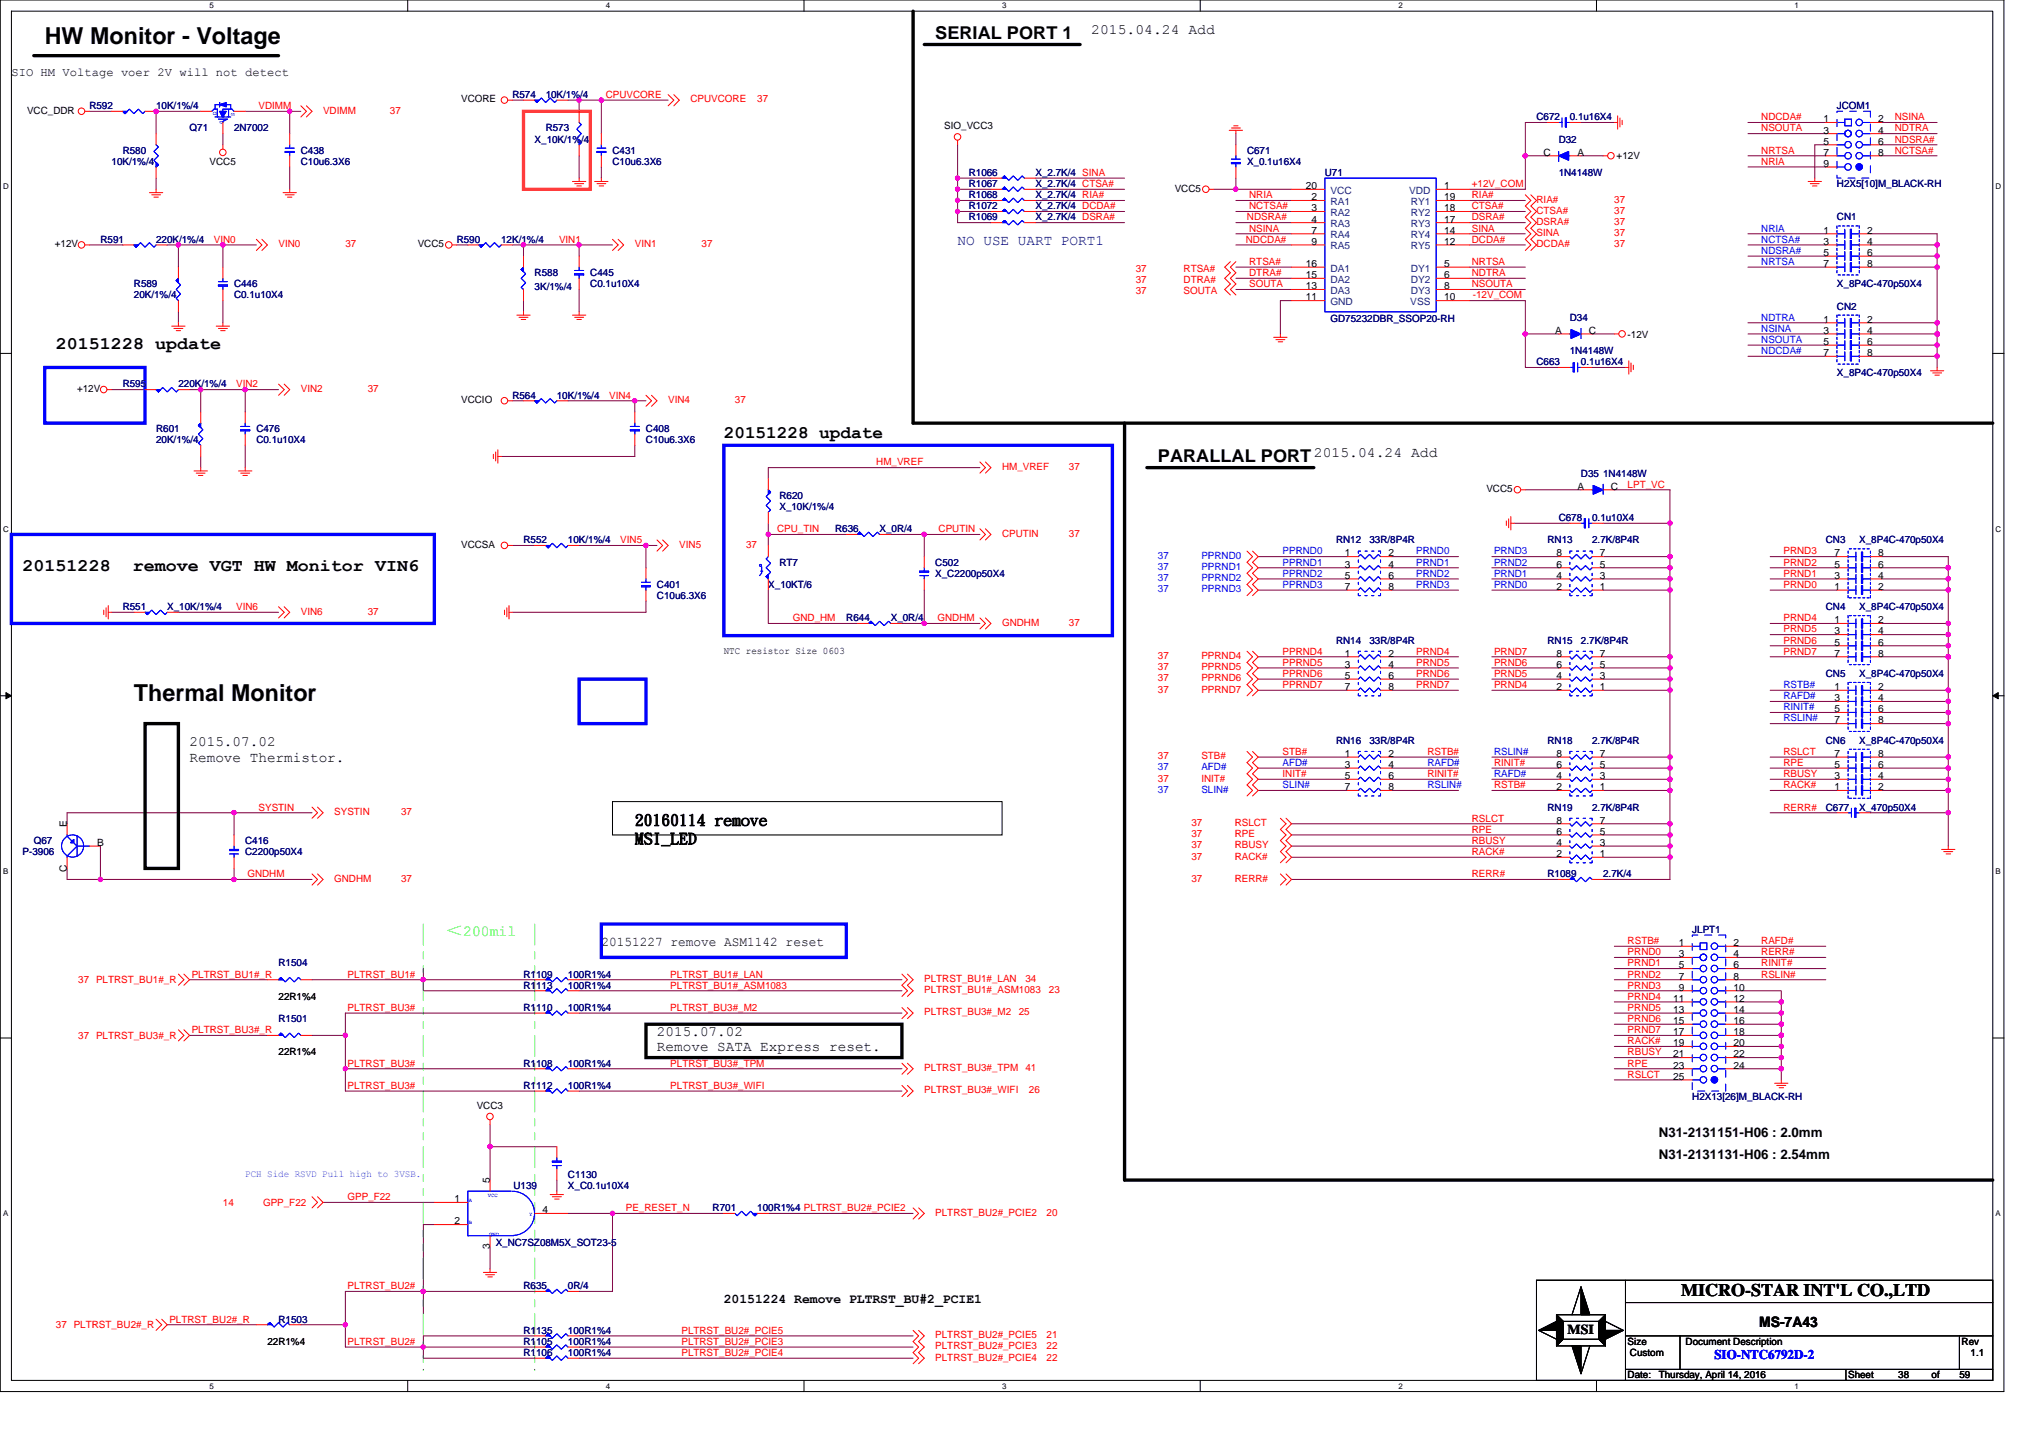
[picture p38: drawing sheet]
<svg xmlns="http://www.w3.org/2000/svg" width="297mm" height="210mm" viewBox="0 0 297 210" stroke-linecap="round" stroke-linejoin="round" font-family="sans-serif">
<defs><g id="words">
<g font-size="3.4">
<text x="6.5" y="6.4">HW Monitor - Voltage</text>
<text x="19.6" y="102.3">Thermal Monitor</text>
</g>
<g font-size="2.6">
<text x="136.6" y="5.7">SERIAL PORT 1</text>
<text x="8.2" y="50.9">20151228 update</text>
<text x="105.7" y="63.9">20151228 update</text>
<text x="169.1" y="67.4">PARALLAL PORT</text>
<text x="3.3" y="83.4">20151228</text>
<text x="19.4" y="83.4">remove VGT HW Monitor VIN6</text>
<text x="245.5" y="189.3">MICRO-STAR INT'L CO.,LTD</text>
</g>
<g font-size="2.3">
<text x="92.7" y="120.5">20160114 remove</text>
<text x="92.7" y="123.2">MSI_LED</text>
</g>
<text font-size="2.3" fill="#0f0" x="65.1" y="136.7">＜200mil</text>
<g font-size="2.1">
<text x="159.4" y="4.9">2015.04.24 Add</text>
<text x="191.9" y="66.7">2015.04.24 Add</text>
<text x="27.7" y="109">2015.07.02</text>
<text x="27.7" y="111.2">Remove Thermistor.</text>
<text x="95.9" y="151.2">2015.07.02</text>
<text x="95.9" y="153.5">Remove SATA Express reset.</text>
<text x="256.9" y="193.8">MS-7A43</text>
</g>
<text font-size="2.1" fill="#000080" x="139.8" y="35.8">NO USE UART PORT1</text>
<text font-size="2" x="228.9" y="194.8">MSI</text>
<g font-size="1.9">
<text x="87.8" y="138.1">20151227 remove ASM1142 reset</text>
<text x="242.2" y="166">N31-2131151-H06 : 2.0mm</text>
<text x="242.2" y="169.3">N31-2131131-H06 : 2.54mm</text>
<text x="105.7" y="190.2">20151224 Remove PLTRST_BU#2_PCIE1</text>
</g>
<text font-size="1.9" fill="#00f" x="250.4" y="198.5">SIO-NTC6792D-2</text>
<text font-size="1.8" x="1.7" y="11.2">SIO HM Voltage voer 2V will not detect</text>
<g font-size="1.5">
<text x="4" y="16.6">VCC_DDR</text>
<text x="67.3" y="15">VCORE</text>
<text x="266.3" y="17.9">1</text>
<text x="274.3" y="17.9">2</text>
<text x="137.9" y="18.9">SIO_VCC3</text>
<text x="225.4" y="22.7">C</text>
<text x="230.4" y="22.7">A</text>
<text x="236.1" y="23.3">+12V</text>
<text x="266.3" y="19.5">3</text>
<text x="266.3" y="22.7">7</text>
<text x="266.3" y="21.1">5</text>
<text x="274.3" y="19.5">4</text>
<text x="274.3" y="21.1">6</text>
<text x="274.3" y="22.7">8</text>
<text x="30.6" y="24.1">VCC5</text>
<text x="171.6" y="28">VCC5</text>
<text x="190.7" y="27.6">20</text>
<text x="191.5" y="29.3">2</text>
<text x="210.9" y="29.3">19</text>
<text x="210.9" y="27.6">1</text>
<text x="266.3" y="24.4">9</text>
<text x="191.5" y="30.9">3</text>
<text x="191.5" y="32.5">4</text>
<text x="191.5" y="34.1">7</text>
<text x="191.5" y="35.8">9</text>
<text x="210.9" y="30.9">18</text>
<text x="210.9" y="32.5">17</text>
<text x="210.9" y="34.1">14</text>
<text x="210.9" y="35.8">12</text>
<text x="266.3" y="34.1">1</text>
<text x="266.3" y="35.8">3</text>
<text x="272.7" y="34.1">2</text>
<text x="272.7" y="35.8">4</text>
<text x="8" y="36.1">+12V</text>
<text x="61" y="36.1">VCC5</text>
<text x="190.7" y="39">16</text>
<text x="190.7" y="40.6">15</text>
<text x="210.9" y="39">5</text>
<text x="210.9" y="40.6">6</text>
<text x="266.3" y="37.4">5</text>
<text x="266.3" y="39">7</text>
<text x="272.7" y="37.4">6</text>
<text x="272.7" y="39">8</text>
<text x="190.7" y="43.9">11</text>
<text x="190.7" y="42.2">13</text>
<text x="210.9" y="42.2">8</text>
<text x="210.9" y="43.9">10</text>
<text x="266.3" y="47.1">1</text>
<text x="272.7" y="47.1">2</text>
<text x="227.1" y="48.7">A</text>
<text x="232" y="48.7">C</text>
<text x="237.7" y="49.4">-12V</text>
<text x="266.3" y="48.7">3</text>
<text x="266.3" y="50.4">5</text>
<text x="266.3" y="52">7</text>
<text x="272.7" y="48.7">4</text>
<text x="272.7" y="50.4">6</text>
<text x="272.7" y="52">8</text>
<text x="11.3" y="57.2">+12V</text>
<text x="67.3" y="58.9">VCCIO</text>
<text x="217.1" y="71.9">VCC5</text>
<text x="230.4" y="71.5">A</text>
<text x="235.3" y="71.5">C</text>
<text x="67.3" y="80">VCCSA</text>
<text x="196.4" y="81.3">1</text>
<text x="196.4" y="82.9">3</text>
<text x="202.8" y="81.3">2</text>
<text x="202.8" y="82.9">4</text>
<text x="227.3" y="82.9">6</text>
<text x="227.3" y="81.3">8</text>
<text x="233.7" y="82.9">5</text>
<text x="233.7" y="81.3">7</text>
<text x="267.9" y="82.9">5</text>
<text x="267.9" y="81.3">7</text>
<text x="274.3" y="82.9">6</text>
<text x="274.3" y="81.3">8</text>
<text x="196.4" y="84.5">5</text>
<text x="196.4" y="86.1">7</text>
<text x="202.8" y="84.5">6</text>
<text x="202.8" y="86.1">8</text>
<text x="227.3" y="86.1">2</text>
<text x="227.3" y="84.5">4</text>
<text x="233.7" y="86.1">1</text>
<text x="233.7" y="84.5">3</text>
<text x="267.9" y="86.1">1</text>
<text x="267.9" y="84.5">3</text>
<text x="274.3" y="86.1">2</text>
<text x="274.3" y="84.5">4</text>
<text x="105.7" y="95.5">NTC resistor Size 0603</text>
<text x="196.4" y="95.9">1</text>
<text x="202.8" y="95.9">2</text>
<text x="227.3" y="95.9">8</text>
<text x="233.7" y="95.9">7</text>
<text x="267.9" y="91">1</text>
<text x="267.9" y="92.6">3</text>
<text x="267.9" y="94.3">5</text>
<text x="267.9" y="95.9">7</text>
<text x="274.3" y="91">2</text>
<text x="274.3" y="92.6">4</text>
<text x="274.3" y="94.3">6</text>
<text x="274.3" y="95.9">8</text>
<text x="196.4" y="97.5">3</text>
<text x="196.4" y="99.1">5</text>
<text x="196.4" y="100.8">7</text>
<text x="202.8" y="97.5">4</text>
<text x="202.8" y="99.1">6</text>
<text x="202.8" y="100.8">8</text>
<text x="227.3" y="100.8">2</text>
<text x="227.3" y="99.1">4</text>
<text x="227.3" y="97.5">6</text>
<text x="233.7" y="100.8">1</text>
<text x="233.7" y="99.1">3</text>
<text x="233.7" y="97.5">5</text>
<text x="267.9" y="100.8">1</text>
<text x="274.3" y="100.8">2</text>
<text x="267.9" y="102.4">3</text>
<text x="267.9" y="104">5</text>
<text x="267.9" y="105.6">7</text>
<text x="274.3" y="102.4">4</text>
<text x="274.3" y="104">6</text>
<text x="274.3" y="105.6">8</text>
<text x="196.4" y="110.5">1</text>
<text x="196.4" y="112.1">3</text>
<text x="196.4" y="113.8">5</text>
<text x="202.8" y="110.5">2</text>
<text x="202.8" y="112.1">4</text>
<text x="202.8" y="113.8">6</text>
<text x="227.3" y="113.8">4</text>
<text x="227.3" y="112.1">6</text>
<text x="227.3" y="110.5">8</text>
<text x="233.7" y="113.8">3</text>
<text x="233.7" y="112.1">5</text>
<text x="233.7" y="110.5">7</text>
<text x="267.9" y="113.8">3</text>
<text x="267.9" y="112.1">5</text>
<text x="267.9" y="110.5">7</text>
<text x="274.3" y="113.8">4</text>
<text x="274.3" y="112.1">6</text>
<text x="274.3" y="110.5">8</text>
<text x="196.4" y="115.4">7</text>
<text x="202.8" y="115.4">8</text>
<text x="227.3" y="115.4">2</text>
<text x="233.7" y="115.4">1</text>
<text x="267.9" y="115.4">1</text>
<text x="274.3" y="115.4">2</text>
<text x="9.8" y="120.8" transform="rotate(-90 9.8 120.8)">E</text>
<text x="14.2" y="123.5">B</text>
<text x="227.3" y="125.2">2</text>
<text x="227.3" y="123.5">4</text>
<text x="227.3" y="121.9">6</text>
<text x="227.3" y="120.3">8</text>
<text x="233.7" y="125.2">1</text>
<text x="233.7" y="123.5">3</text>
<text x="233.7" y="121.9">5</text>
<text x="233.7" y="120.3">7</text>
<text x="9.8" y="127.4" transform="rotate(-90 9.8 127.4)">C</text>
<text x="245.2" y="138.2">1</text>
<text x="245.2" y="139.8">3</text>
<text x="245.2" y="143">7</text>
<text x="245.2" y="141.4">5</text>
<text x="253.1" y="139.8">4</text>
<text x="253.1" y="141.4">6</text>
<text x="253.1" y="143">8</text>
<text x="253.1" y="138.2">2</text>
<text x="40.7" y="146">22R1%4</text>
<text x="244.3" y="146.3">11</text>
<text x="244.3" y="147.9">13</text>
<text x="244.3" y="149.5">15</text>
<text x="245.2" y="144.7">9</text>
<text x="253.1" y="144.7">10</text>
<text x="253.1" y="146.3">12</text>
<text x="253.1" y="147.9">14</text>
<text x="253.1" y="149.5">16</text>
<text x="40.7" y="154.1">22R1%4</text>
<text x="244.3" y="151.2">17</text>
<text x="244.3" y="152.8">19</text>
<text x="244.3" y="154.4">21</text>
<text x="253.1" y="151.2">18</text>
<text x="253.1" y="152.8">20</text>
<text x="253.1" y="154.4">22</text>
<text x="69.6" y="161.9">VCC3</text>
<text x="244.3" y="156">23</text>
<text x="244.3" y="157.7">25</text>
<text x="253.1" y="156">24</text>
<text x="71.5" y="172.8" transform="rotate(-90 71.5 172.8)">5</text>
<text x="66.4" y="175.6">1</text>
<text x="66.4" y="178.8">2</text>
<text x="79.2" y="177.2">4</text>
<text x="71.5" y="182.4" transform="rotate(-90 71.5 182.4)">3</text>
<text x="39" y="196.4">22R1%4</text>
<text x="237.7" y="196.4">Size</text>
<text x="246.2" y="196.4">Document Description</text>
<text x="286.5" y="196.4">Rev</text>
<text x="237.7" y="201.3">Date:</text>
<text x="238" y="198">Custom</text>
<text x="242.2" y="201.3">Thursday, April 14, 2016</text>
<text x="269.9" y="201.3">Sheet</text>
<text x="277.2" y="201.3">38</text>
<text x="282.1" y="201.3">of</text>
<text x="286.1" y="201.3">59</text>
<text x="287.8" y="198">1.1</text>
</g>
<g font-size="1.5" fill="#000080">
<text x="13.1" y="15.9">R592</text>
<text x="22.8" y="15.9">10K/1%/4</text>
<text x="74.8" y="14.3">R574</text>
<text x="79.7" y="14.3">10K/1%/4</text>
<text x="224.4" y="17.6">C672</text>
<text x="229.3" y="17.6">0.1u16X4</text>
<text x="268.3" y="15.9">JCOM1</text>
<text x="17.9" y="22.5">R580</text>
<text x="27.7" y="19.2">Q71</text>
<text x="34.2" y="19.2">2N7002</text>
<text x="43.9" y="22.5">C438</text>
<text x="78.1" y="20.8">X_10K/1%/4</text>
<text x="79.7" y="19.2">R573</text>
<text x="89.4" y="22.5">C431</text>
<text x="182.1" y="22.5">C671</text>
<text x="227.6" y="20.8">D32</text>
<text x="16.3" y="24.1">10K/1%/4</text>
<text x="43.9" y="24.1">C10u6.3X6</text>
<text x="89.4" y="24.1">C10u6.3X6</text>
<text x="141.5" y="29">R1068</text>
<text x="141.5" y="25.7">R1066</text>
<text x="141.5" y="27.3">R1067</text>
<text x="151.2" y="29">X_2.7K/4 RIA#</text>
<text x="151.2" y="25.7">X_2.7K/4 SINA</text>
<text x="151.2" y="27.3">X_2.7K/4 CTSA#</text>
<text x="182.1" y="24.1">X_0.1u16X4</text>
<text x="193.5" y="25.7">U71</text>
<text x="227.6" y="25.7">1N4148W</text>
<text x="268.3" y="27.3">H2X5[10]M_BLACK-RH</text>
<text x="14.7" y="35.5">R591</text>
<text x="22.8" y="35.5">220K/1%/4</text>
<text x="66.7" y="35.5">R590</text>
<text x="73.2" y="35.5">12K/1%/4</text>
<text x="141.5" y="32.2">R1069</text>
<text x="141.5" y="30.6">R1072</text>
<text x="151.2" y="32.2">X_2.7K/4 DSRA#</text>
<text x="151.2" y="30.6">X_2.7K/4 DCDA#</text>
<text x="268.3" y="32.2">CN1</text>
<text x="19.6" y="42">R589</text>
<text x="34.2" y="42">C446</text>
<text x="78.1" y="40.3">R588</text>
<text x="86.2" y="40.3">C445</text>
<text x="86.2" y="42">C0.1u10X4</text>
<text x="268.3" y="42">X_8P4C-470p50X4</text>
<text x="19.6" y="43.6">20K/1%/4</text>
<text x="34.2" y="43.6">C0.1u10X4</text>
<text x="78.1" y="42.3">3K/1%/4</text>
<text x="194.3" y="47">GD75232DBR_SSOP20-RH</text>
<text x="229.3" y="46.8">D34</text>
<text x="268.3" y="45.2">CN2</text>
<text x="224.4" y="53.3">C663</text>
<text x="229.3" y="51.7">1N4148W</text>
<text x="230.9" y="53.3">0.1u16X4</text>
<text x="17.9" y="56.6">R595</text>
<text x="26.1" y="56.6">220K/1%/4</text>
<text x="74.8" y="58.2">R564</text>
<text x="81.3" y="58.2">10K/1%/4</text>
<text x="268.3" y="55">X_8P4C-470p50X4</text>
<text x="22.8" y="63.1">R601</text>
<text x="22.8" y="64.7">20K/1%/4</text>
<text x="37.4" y="63.1">C476</text>
<text x="37.4" y="64.7">C0.1u10X4</text>
<text x="94.3" y="63.1">C408</text>
<text x="94.3" y="64.7">C10u6.3X6</text>
<text x="230.9" y="69.6">D35 1N4148W</text>
<text x="113.8" y="72.8">R620</text>
<text x="113.8" y="74.5">X_10K/1%/4</text>
<text x="122" y="77.7">R636</text>
<text x="128.5" y="77.7">X_0R/4</text>
<text x="227.6" y="76.1">C678</text>
<text x="232.5" y="76.1">0.1u10X4</text>
<text x="76.5" y="79.4">R552</text>
<text x="82.9" y="79.4">10K/1%/4</text>
<text x="113.8" y="82.6">RT7</text>
<text x="136.6" y="82.6">C502</text>
<text x="195.1" y="79.4">RN12</text>
<text x="200" y="79.4">33R/8P4R</text>
<text x="226" y="79.4">RN13</text>
<text x="232.5" y="79.4">2.7K/8P4R</text>
<text x="266.6" y="79.4">CN3</text>
<text x="271.5" y="79.4">X_8P4C-470p50X4</text>
<text x="17.9" y="89.1">R551</text>
<text x="24.4" y="89.1">X_10K/1%/4</text>
<text x="95.9" y="85.9">C401</text>
<text x="95.9" y="87.5">C10u6.3X6</text>
<text x="112.2" y="85.9">X_10KT/6</text>
<text x="136.6" y="84.2">X_C2200p50X4</text>
<text x="266.6" y="89.1">CN4</text>
<text x="271.5" y="89.1">X_8P4C-470p50X4</text>
<text x="123.6" y="90.7">R644</text>
<text x="130.1" y="90.7">X_0R/4</text>
<text x="195.1" y="94">RN14</text>
<text x="200" y="94">33R/8P4R</text>
<text x="226" y="94">RN15</text>
<text x="230.9" y="94">2.7K/8P4R</text>
<text x="266.6" y="98.8">CN5</text>
<text x="271.5" y="98.8">X_8P4C-470p50X4</text>
<text x="195.1" y="108.6">RN16</text>
<text x="200" y="108.6">33R/8P4R</text>
<text x="226" y="108.6">RN18</text>
<text x="232.5" y="108.6">2.7K/8P4R</text>
<text x="266.6" y="108.6">CN6</text>
<text x="271.5" y="108.6">X_8P4C-470p50X4</text>
<text x="226" y="118.4">RN19</text>
<text x="232.5" y="118.4">2.7K/8P4R</text>
<text x="266.6" y="118.4">C677</text>
<text x="271.5" y="118.4">X_470p50X4</text>
<text x="3.3" y="124.9">P-3906</text>
<text x="4.9" y="123.2">Q67</text>
<text x="35.8" y="123.2">C416</text>
<text x="35.8" y="124.9">C2200p50X4</text>
<text x="226" y="128.1">R1089</text>
<text x="234.1" y="128.1">2.7K/4</text>
<text x="247.1" y="136.2">JLPT1</text>
<text x="40.7" y="141.1">R1504</text>
<text x="76.5" y="142.7">R1109</text>
<text x="82.9" y="142.7">100R1%4</text>
<text x="40.7" y="149.2">R1501</text>
<text x="76.5" y="144.4">R1113</text>
<text x="76.5" y="147.6">R1110</text>
<text x="82.9" y="144.4">100R1%4</text>
<text x="82.9" y="147.6">100R1%4</text>
<text x="76.5" y="155.7">R1108</text>
<text x="82.9" y="155.7">100R1%4</text>
<text x="76.5" y="159">R1112</text>
<text x="82.9" y="159">100R1%4</text>
<text x="247.1" y="160.6">H2X13[26]M_BLACK-RH</text>
<text x="75" y="173.6">U139</text>
<text x="82.9" y="172">C1130</text>
<text x="82.9" y="173.6">X_C0.1u10X4</text>
<text x="104.1" y="176.9">R701</text>
<text x="110.6" y="176.9">100R1%4 PLTRST_BU2#_PCIE2</text>
<text x="72.4" y="181.9">X_NC7SZ08M5X_SOT23-5</text>
<text x="76.5" y="188.3">R635</text>
<text x="82.9" y="188.3">0R/4</text>
<text x="40.7" y="193.1">R1503</text>
<text x="76.5" y="194.8">R1135</text>
<text x="76.5" y="196.4">R1105</text>
<text x="82.9" y="194.8">100R1%4</text>
<text x="82.9" y="196.4">100R1%4</text>
<text x="76.5" y="198">R1106</text>
<text x="82.9" y="198">100R1%4</text>
</g>
<g font-size="1.5" fill="#f00">
<text x="37.8" y="15.9">VDIMM</text>
<text x="47.2" y="16.6">VDIMM</text>
<text x="56.9" y="16.6">37</text>
<text x="88.5" y="14.3">CPUVCORE</text>
<text x="100.8" y="15">CPUVCORE</text>
<text x="110.6" y="15">37</text>
<text x="257.2" y="17.6">NDCDA#</text>
<text x="276.7" y="17.6">NSINA</text>
<text x="257.2" y="19.2">NSOUTA</text>
<text x="257.2" y="22.4">NRTSA</text>
<text x="276.7" y="19.2">NDTRA</text>
<text x="276.7" y="20.8">NDSRA#</text>
<text x="276.7" y="22.4">NCTSA#</text>
<text x="182.4" y="29">NRIA</text>
<text x="214.9" y="27.3">+12V_COM</text>
<text x="214.9" y="29">RIA#</text>
<text x="224.4" y="29.6">RIA#</text>
<text x="235.8" y="29.6">37</text>
<text x="257.2" y="24.1">NRIA</text>
<text x="31.2" y="35.5">VIN0</text>
<text x="81.6" y="35.5">VIN1</text>
<text x="181.9" y="35.5">NDCDA#</text>
<text x="182.1" y="32.2">NDSRA#</text>
<text x="182.4" y="30.6">NCTSA#</text>
<text x="182.4" y="33.8">NSINA</text>
<text x="214.9" y="30.6">CTSA#</text>
<text x="214.9" y="32.2">DSRA#</text>
<text x="214.9" y="33.8">SINA</text>
<text x="214.9" y="35.5">DCDA#</text>
<text x="224.4" y="34.5">SINA</text>
<text x="224.4" y="31.2">CTSA#</text>
<text x="224.4" y="32.9">DSRA#</text>
<text x="235.8" y="31.2">37</text>
<text x="235.8" y="32.9">37</text>
<text x="235.8" y="34.5">37</text>
<text x="40.7" y="36.1">VIN0</text>
<text x="50.4" y="36.1">37</text>
<text x="92.7" y="36.1">VIN1</text>
<text x="102.5" y="36.1">37</text>
<text x="165.9" y="41.3">37</text>
<text x="165.9" y="39.7">37</text>
<text x="172.8" y="41.3">DTRA#</text>
<text x="172.8" y="39.7">RTSA#</text>
<text x="182.4" y="42">SOUTA</text>
<text x="182.4" y="38.7">RTSA#</text>
<text x="182.4" y="40.3">DTRA#</text>
<text x="214.9" y="40.3">NDTRA</text>
<text x="214.9" y="42">NSOUTA</text>
<text x="214.9" y="38.7">NRTSA</text>
<text x="224.4" y="36.1">DCDA#</text>
<text x="235.8" y="36.1">37</text>
<text x="165.9" y="42.9">37</text>
<text x="172.8" y="42.9">SOUTA</text>
<text x="215.1" y="43.6">-12V_COM</text>
<text x="34.5" y="56.6">VIN2</text>
<text x="43.9" y="57.2">VIN2</text>
<text x="53.7" y="57.2">37</text>
<text x="89" y="58.2">VIN4</text>
<text x="97.6" y="58.9">VIN4</text>
<text x="107.3" y="58.9">37</text>
<text x="128" y="68">HM_VREF</text>
<text x="146.3" y="68.6">HM_VREF</text>
<text x="156.1" y="68.6">37</text>
<text x="237.7" y="71.2">LPT_VC</text>
<text x="113.5" y="77.7">CPU_TIN</text>
<text x="137.1" y="77.7">CPUTIN</text>
<text x="90.6" y="79.3">VIN5</text>
<text x="99.2" y="80">VIN5</text>
<text x="109" y="80">37</text>
<text x="146.3" y="78.4">CPUTIN</text>
<text x="156.1" y="78.4">37</text>
<text x="260.5" y="81">PRND3</text>
<text x="260.5" y="82.6">PRND2</text>
<text x="34.5" y="89.1">VIN6</text>
<text x="43.9" y="89.7">VIN6</text>
<text x="53.7" y="89.7">37</text>
<text x="260.5" y="85.9">PRND0</text>
<text x="260.5" y="84.2">PRND1</text>
<text x="115.8" y="90.7">GND_HM</text>
<text x="136.9" y="90.7">GNDHM</text>
<text x="146.3" y="91.4">GNDHM</text>
<text x="156.1" y="91.4">37</text>
<text x="187.3" y="95.6">PPRND4</text>
<text x="206.8" y="95.6">PRND4</text>
<text x="218.2" y="95.6">PRND7</text>
<text x="260.5" y="92.4">PRND5</text>
<text x="260.5" y="95.6">PRND7</text>
<text x="260.5" y="94">PRND6</text>
<text x="260.5" y="90.7">PRND4</text>
<text x="169.1" y="96.2">37</text>
<text x="169.1" y="97.9">37</text>
<text x="169.1" y="99.5">37</text>
<text x="169.1" y="101.1">37</text>
<text x="175.4" y="96.2">PPRND4</text>
<text x="175.4" y="97.9">PPRND5</text>
<text x="175.4" y="99.5">PPRND6</text>
<text x="175.4" y="101.1">PPRND7</text>
<text x="187.3" y="97.2">PPRND5</text>
<text x="187.3" y="98.8">PPRND6</text>
<text x="187.3" y="100.5">PPRND7</text>
<text x="206.8" y="100.5">PRND7</text>
<text x="206.8" y="98.8">PRND6</text>
<text x="206.8" y="97.2">PRND5</text>
<text x="218.2" y="100.5">PRND4</text>
<text x="218.2" y="98.8">PRND5</text>
<text x="218.2" y="97.2">PRND6</text>
<text x="169.1" y="110.9">37</text>
<text x="175.4" y="110.9">STB#</text>
<text x="187.3" y="110.2">STB#</text>
<text x="187.3" y="113.5">INIT#</text>
<text x="208.4" y="113.5">RINIT#</text>
<text x="208.4" y="110.2">RSTB#</text>
<text x="218.2" y="111.8">RINIT#</text>
<text x="260.5" y="113.5">RBUSY</text>
<text x="260.5" y="111.8">RPE</text>
<text x="260.5" y="110.2">RSLCT</text>
<text x="37.8" y="118.4">SYSTIN</text>
<text x="48.8" y="119">SYSTIN</text>
<text x="58.6" y="119">37</text>
<text x="169.1" y="114.1">37</text>
<text x="175.4" y="114.1">INIT#</text>
<text x="214.9" y="120">RSLCT</text>
<text x="218.2" y="115.1">RSTB#</text>
<text x="260.5" y="118.4">RERR#</text>
<text x="260.5" y="115.1">RACK#</text>
<text x="174" y="125.5">37</text>
<text x="174" y="120.6">37</text>
<text x="174" y="122.3">37</text>
<text x="174" y="123.9">37</text>
<text x="180.3" y="125.5">RACK#</text>
<text x="180.3" y="120.6">RSLCT</text>
<text x="180.3" y="122.3">RPE</text>
<text x="180.3" y="123.9">RBUSY</text>
<text x="214.9" y="124.9">RACK#</text>
<text x="214.9" y="121.6">RPE</text>
<text x="214.9" y="123.2">RBUSY</text>
<text x="36.1" y="128.1">GNDHM</text>
<text x="48.8" y="128.8">GNDHM</text>
<text x="58.6" y="128.8">37</text>
<text x="174" y="128.8">37</text>
<text x="180.3" y="128.8">RERR#</text>
<text x="214.9" y="128.1">RERR#</text>
<text x="237.7" y="137.9">RSTB#</text>
<text x="257.2" y="137.9">RAFD#</text>
<text x="11.4" y="143.6">37 PLTRST_BU1#_R</text>
<text x="28" y="142.7">PLTRST_BU1#_R</text>
<text x="50.8" y="142.7">PLTRST_BU1#</text>
<text x="97.9" y="142.7">PLTRST_BU1#_LAN</text>
<text x="135" y="143.4">PLTRST_BU1#_LAN</text>
<text x="149.7" y="143.4">34</text>
<text x="237.7" y="142.7">PRND2</text>
<text x="237.7" y="139.5">PRND0</text>
<text x="237.7" y="141.1">PRND1</text>
<text x="257.2" y="142.7">RSLIN#</text>
<text x="257.2" y="141.1">RINIT#</text>
<text x="257.2" y="139.5">RERR#</text>
<text x="50.8" y="147.6">PLTRST_BU3#</text>
<text x="97.9" y="144.4">PLTRST_BU1#_ASM1083</text>
<text x="97.9" y="147.6">PLTRST_BU3#_M2</text>
<text x="135" y="145">PLTRST_BU1#_ASM1083</text>
<text x="135" y="148.3">PLTRST_BU3#_M2</text>
<text x="148.8" y="148.3">25</text>
<text x="153.2" y="145">23</text>
<text x="237.7" y="144.4">PRND3</text>
<text x="237.7" y="146">PRND4</text>
<text x="237.7" y="149.2">PRND6</text>
<text x="237.7" y="147.6">PRND5</text>
<text x="11.4" y="151.7">37 PLTRST_BU3#_R</text>
<text x="28" y="150.9">PLTRST_BU3#_R</text>
<text x="50.8" y="155.7">PLTRST_BU3#</text>
<text x="97.9" y="155.7">PLTRST_BU3#_TPM</text>
<text x="237.7" y="155.7">RPE</text>
<text x="237.7" y="152.5">RACK#</text>
<text x="237.7" y="150.9">PRND7</text>
<text x="237.7" y="154.1">RBUSY</text>
<text x="50.8" y="159">PLTRST_BU3#</text>
<text x="97.9" y="159">PLTRST_BU3#_WIFI</text>
<text x="135" y="156.4">PLTRST_BU3#_TPM</text>
<text x="135" y="159.7">PLTRST_BU3#_WIFI</text>
<text x="149.8" y="156.4">41</text>
<text x="150.3" y="159.7">26</text>
<text x="237.7" y="157.4">RSLCT</text>
<text x="32.6" y="176.1">14</text>
<text x="38.4" y="176.1">GPP_F22</text>
<text x="50.8" y="175.3">GPP_F22</text>
<text x="91.4" y="176.9">PE_RESET_N</text>
<text x="136.6" y="177.5">PLTRST_BU2#_PCIE2</text>
<text x="152.8" y="177.5">20</text>
<text x="50.8" y="188.3">PLTRST_BU2#</text>
<text x="8.2" y="194">37 PLTRST_BU2#_R</text>
<text x="24.7" y="193.1">PLTRST_BU2#_R</text>
<text x="50.8" y="196.4">PLTRST_BU2#</text>
<text x="99.5" y="196.4">PLTRST_BU2#_PCIE3</text>
<text x="99.5" y="194.8">PLTRST_BU2#_PCIE5</text>
<text x="136.6" y="197">PLTRST_BU2#_PCIE3</text>
<text x="136.6" y="195.4">PLTRST_BU2#_PCIE5</text>
<text x="152.8" y="197">22</text>
<text x="152.8" y="195.4">21</text>
<text x="99.5" y="198">PLTRST_BU2#_PCIE4</text>
<text x="136.6" y="198.7">PLTRST_BU2#_PCIE4</text>
<text x="152.8" y="198.7">22</text>
</g>
<g font-size="1.5" fill="#004080">
<text x="194.3" y="29.9">RA1</text>
<text x="194.3" y="28.3">VCC</text>
<text x="205.8" y="28.3">VDD</text>
<text x="206" y="29.9">RY1</text>
<text x="194.3" y="31.5">RA2</text>
<text x="194.3" y="33.2">RA3</text>
<text x="194.3" y="34.8">RA4</text>
<text x="206" y="31.5">RY2</text>
<text x="206" y="33.2">RY3</text>
<text x="206" y="34.8">RY4</text>
<text x="194.3" y="39.7">DA1</text>
<text x="194.3" y="41.3">DA2</text>
<text x="194.3" y="36.4">RA5</text>
<text x="206" y="39.7">DY1</text>
<text x="206" y="41.3">DY2</text>
<text x="206" y="36.4">RY5</text>
<text x="194.3" y="44.6">GND</text>
<text x="194.3" y="42.9">DA3</text>
<text x="205.9" y="44.6">VSS</text>
<text x="206" y="42.9">DY3</text>
</g>
<g font-size="1.5" fill="#00f">
<text x="257.2" y="35.5">NCTSA#</text>
<text x="257.2" y="33.8">NRIA</text>
<text x="257.2" y="38.7">NRTSA</text>
<text x="257.2" y="37.1">NDSRA#</text>
<text x="257.2" y="46.8">NDTRA</text>
<text x="257.2" y="51.7">NDCDA#</text>
<text x="257.2" y="50.1">NSOUTA</text>
<text x="257.2" y="48.5">NSINA</text>
<text x="169.1" y="81.6">37</text>
<text x="169.1" y="83.2">37</text>
<text x="175.4" y="81.6">PPRND0</text>
<text x="175.4" y="83.2">PPRND1</text>
<text x="187.3" y="81">PPRND0</text>
<text x="187.3" y="82.6">PPRND1</text>
<text x="206.8" y="82.6">PRND1</text>
<text x="206.8" y="81">PRND0</text>
<text x="218.2" y="82.6">PRND2</text>
<text x="218.2" y="81">PRND3</text>
<text x="169.1" y="84.9">37</text>
<text x="169.1" y="86.5">37</text>
<text x="175.4" y="84.9">PPRND2</text>
<text x="175.4" y="86.5">PPRND3</text>
<text x="187.3" y="84.2">PPRND2</text>
<text x="187.3" y="85.9">PPRND3</text>
<text x="206.8" y="85.9">PRND3</text>
<text x="206.8" y="84.2">PRND2</text>
<text x="218.2" y="85.9">PRND0</text>
<text x="218.2" y="84.2">PRND1</text>
<text x="260.5" y="100.5">RSTB#</text>
<text x="260.5" y="102.1">RAFD#</text>
<text x="260.5" y="105.3">RSLIN#</text>
<text x="260.5" y="103.7">RINIT#</text>
<text x="169.1" y="112.5">37</text>
<text x="175.4" y="112.5">AFD#</text>
<text x="187.3" y="111.8">AFD#</text>
<text x="208.4" y="111.8">RAFD#</text>
<text x="218.2" y="113.5">RAFD#</text>
<text x="218.2" y="110.2">RSLIN#</text>
<text x="169.1" y="115.8">37</text>
<text x="175.4" y="115.8">SLIN#</text>
<text x="187.3" y="115.1">SLIN#</text>
<text x="208.4" y="115.1">RSLIN#</text>
</g>
<text font-size="1.5" fill="#0080ff" x="35.8" y="171.9">PCH Side RSVD Pull high to 3VSB.</text>
<g font-size="1.2">
<text x="30.6" y="1.2">5</text>
<text x="88.5" y="1.2">4</text>
<text x="146.3" y="1.2">3</text>
<text x="204.2" y="1.2">2</text>
<text x="262.1" y="1.2">1</text>
<text x=".5" y="27.6">D</text>
<text x="291.4" y="27.6">D</text>
<text x=".5" y="77.6">C</text>
<text x="291.4" y="77.6">C</text>
<text x=".5" y="127.6">B</text>
<text x="291.4" y="127.6">B</text>
<text x=".5" y="177.6">A</text>
<text x="291.4" y="177.6">A</text>
<text x="30.6" y="202.8">5</text>
<text x="88.5" y="202.8">4</text>
<text x="146.3" y="202.8">3</text>
<text x="204.2" y="202.8">2</text>
<text x="262.1" y="202.8">1</text>
</g>
<g font-size=".8" fill="#00f">
<text x="31.6" y="16.7" transform="rotate(-90 31.6 16.7)">D</text>
<text x="34.2" y="16.9" transform="rotate(-90 34.2 16.9)">S</text>
<text x="32.6" y="18.1" transform="rotate(-90 32.6 18.1)">G</text>
<text x="68.5" y="175.6">A</text>
<text x="68.5" y="178.8">B</text>
<text x="71.2" y="174.7">VCC</text>
<text x="77.3" y="177.5">Y</text>
<text x="71.4" y="180.4">GND</text>
</g>
</g></defs>
<path d="M0 0h292.6v203.2h-292.6zM1.7 1.6h289.3v200h-289.3z" fill="none" stroke="#000" stroke-width=".15"/>
<g fill="#fff">
<path d="M30.6 .2h.6v1.3h-.6z"/>
<path d="M30.6 201.8h.6v1.3h-.6z"/>
</g>
<path d="M59.5 0v1.6M59.5 201.6v1.6" fill="none" stroke="#000" stroke-width=".15"/>
<g fill="#fff">
<path d="M88.5 .2h.6v1.3h-.6z"/>
<path d="M88.5 201.8h.6v1.3h-.6z"/>
</g>
<path d="M117.4 0v1.6M117.4 201.6v1.6" fill="none" stroke="#000" stroke-width=".15"/>
<g fill="#fff">
<path d="M146.3 .2h.7v1.3h-.7z"/>
<path d="M146.3 201.8h.7v1.3h-.7z"/>
</g>
<path d="M175.3 0v1.6M175.3 201.6v1.6" fill="none" stroke="#000" stroke-width=".15"/>
<g fill="#fff">
<path d="M204.2 .2h.6v1.3h-.6z"/>
<path d="M204.2 201.8h.6v1.3h-.6z"/>
</g>
<path d="M233.1 0v1.6M233.1 201.6v1.6" fill="none" stroke="#000" stroke-width=".15"/>
<g fill="#fff">
<path d="M262.1 .2h.6v1.3h-.6z"/>
<path d="M262.1 201.8h.6v1.3h-.6z"/>
<path d="M.5 26.6h.8v1.3h-.8z"/>
<path d="M291.4 26.6h.9v1.3h-.9z"/>
<path d="M.5 76.6h.8v1.3h-.8z"/>
<path d="M291.4 76.6h.9v1.3h-.9z"/>
</g>
<path d="M0 51.6h1.7M291 51.6h1.6" fill="none" stroke="#000" stroke-width=".15"/>
<g fill="#fff">
<path d="M.5 126.6h.7v1.3h-.7z"/>
<path d="M291.4 126.6h.8v1.3h-.8z"/>
</g>
<path d="M0 101.6h1.7M291 101.6h1.6" fill="none" stroke="#000" stroke-width=".15"/>
<path d="M.9 101.1l.8 .5-.8 .4zM291 101.6l.8-.5v.9z" fill="#000" stroke="#000" stroke-width=".15"/>
<g fill="#fff">
<path d="M.5 176.6h.7v1.2h-.7z"/>
<path d="M291.4 176.6h.8v1.2h-.8z"/>
</g>
<g fill="none" stroke="#000" stroke-width=".15">
<path d="M89.4 117.1h56.9v4.8h-56.9zM0 151.6h1.7M291 151.6h1.6M224.4 186.9h66.6v14.7h-66.6zM224.7 194.3l2.6 1.3M227.3 192h7.2v4.5h-7.2zM227.3 192l1 1M228.3 193h5.2v2.6h-5.2zM228.3 195.6l-1 .9M230.9 187.9l-1.3 4.1M232.2 196.5l-1.3 4.1M233.5 195.6l1 .9"/>
<path d="M234.5 193l2.6 1.3M234.5 192l-1 1M237.4 190.2h53.6M237.4 186.9v14.7M237.4 200h53.6M237.4 195.1h53.6M245.3 195.1v4.9M269.6 200v1.6M286.1 195.1v4.9"/>
</g>
<g fill="none" stroke="#800040" stroke-width=".15">
<path d="M13.1 16.3h3.2M29.3 16.3h-6.5v3.2M32.6 19.5v1.6M35.8 16.3h6.5M42.3 16.3h1.6M42.3 16.3v3.2M74.8 14.6h1.7M82.9 14.6h1.7M84.6 14.6h3.2M84.6 14.6v1.7M87.8 14.6v4.9M87.8 14.6h9.8"/>
<path d="M180.5 19.5v1.6M226 17.9h-3.2v4.9M230.9 17.9h4.9M255.3 19.5h11.3M255.3 17.9h11.3M274.8 19.5h8.1M274.8 17.9h8.1M13.1 35.8h4.8M22.8 26v1.6M24.4 35.8h1.7v3.2M26.1 35.8h6.5M32.6 35.8v3.2"/>
<path d="M32.6 35.8h4.8M42.3 24.4v3.2M66.7 35.8h1.6M74.8 35.8h1.7v1.6M76.5 35.8h8.1M84.6 35.8h4.8M84.6 35.8v1.6M84.6 22.8v3.2M87.8 24.4v1.6M139.8 26h4.9M139.8 30.9h4.9M139.8 27.6v1.7h4.9"/>
<path d="M139.8 27.6h4.9M139.8 21.1v4.9M139.8 29.3v1.6M139.8 30.9v1.6h4.9M139.8 26v1.6M151.2 26h13M151.2 27.6h13M151.2 30.9h13M151.2 32.5h13M151.2 29.3h13M177.2 27.6h3.3M180.5 27.6h8.1"/>
<path d="M180.5 26v1.6M180.5 29.3h8.1M180.5 30.9h8.1M180.5 32.5h8.1M180.5 34.1h8.1M180.5 35.8h8.1M180.5 39h8.1M214.6 30.9h8.2M214.6 32.5h8.2M214.6 34.1h8.2M214.6 29.3h8.2M214.6 35.8h8.2"/>
<path d="M214.6 39h8.2M222.8 22.8h3.2M222.8 22.8v4.8h-8.2M230.9 22.8h3.2M255.3 39h11.3M255.3 37.4h11.3M255.3 35.8h11.3M255.3 34.1h11.3M255.3 24.4h11.3M255.3 22.8h11.3M266.6 21.1h-1.6v4.9M273.2 34.1h9.7v1.7"/>
<path d="M273.2 35.8h9.7M273.2 37.4h9.7M273.2 39h9.7M274.8 21.1h8.1M274.8 22.8h8.1M282.9 37.4v1.6M282.9 35.8v1.6M282.9 39v8.1M16.3 56.9h4.9M26.1 45.5v1.6M27.7 56.9h1.6v3.3M29.3 56.9h11.4"/>
<path d="M32.6 43.9v3.2M35.8 56.9v3.3M74.8 58.5h1.7M76.5 43.9v1.6M82.9 58.5h9.8M84.6 42.3v3.2M92.7 58.5h1.6M92.7 58.5v1.7M180.5 42.3h8.1M180.5 40.6h8.1M188.6 43.9h-1.6v4.9M214.6 43.9h8.2v4.9"/>
<path d="M214.6 40.6h8.2M214.6 42.3h8.2M222.8 48.8v4.9h4.8M222.8 48.8h4.8M232.5 53.7h4.9M232.5 48.8h3.3M255.3 52h11.3M255.3 47.1h11.3M255.3 50.4h11.3M255.3 48.8h11.3M273.2 47.1h9.7M273.2 48.8h9.7"/>
<path d="M273.2 52h9.7M273.2 50.4h9.7M282.9 47.1v1.7M282.9 52v1.7M282.9 48.8v1.6M282.9 50.4v1.6M29.3 66.7v1.6M35.8 65v3.3M74.8 79.7h3.3M84.6 79.7h9.7M92.7 65v1.7h-19.5M94.3 79.7h1.6"/>
<path d="M94.3 79.7v3.2M112.2 78v1.7M112.2 78h11.4M112.2 76.4v1.6M130.1 78h4.9M135 78v3.3M135 78h8.1M143.1 68.3h-30.9v1.6M221.1 76.4h8.2M222.8 71.5h8.1M234.1 76.4h9.8M235.8 71.5h8.1v4.9"/>
<path d="M243.9 76.4v4.9M16.3 89.4h3.3M26.1 89.4h14.6M94.3 87.8v1.6h-19.5M112.2 86.2v4.8h13M131.7 91h3.3M135 86.2v4.8M135 91h8.1M183.7 81.3h13M183.7 82.9h13M183.7 84.5h13M183.7 86.2h13"/>
<path d="M183.7 95.9h13M183.7 97.5h13M183.7 99.2h13M203.2 95.9h9.8M203.2 99.2h9.8M203.2 97.5h9.8M203.2 82.9h9.8M203.2 86.2h9.8M203.2 81.3h9.8M203.2 84.5h9.8M217.9 82.9h9.7M217.9 86.2h9.7"/>
<path d="M217.9 95.9h9.7M217.9 99.2h9.7M217.9 97.5h9.7M217.9 81.3h9.7M217.9 84.5h9.7M234.1 81.3h9.8M234.1 82.9h9.8M234.1 84.5h9.8M234.1 86.2h9.8M234.1 99.2h9.8M234.1 97.5h9.8M234.1 95.9h9.8"/>
<path d="M243.9 81.3v1.6M243.9 82.9v1.6M243.9 84.5v1.7M243.9 95.9v1.6M243.9 97.5v1.7M243.9 99.2v1.6M243.9 86.2v9.7M258.5 92.7h9.8M258.5 95.9h9.8M258.5 94.3h9.8M258.5 91h9.8M258.5 86.2h9.8"/>
<path d="M258.5 81.3h9.8M258.5 82.9h9.8M258.5 84.5h9.8M274.8 91h9.7M274.8 84.5h9.7M274.8 86.2h9.7M274.8 82.9h9.7M274.8 95.9h9.7M274.8 81.3h9.7v1.6M274.8 92.7h9.7M274.8 94.3h9.7M284.5 82.9v1.6"/>
<path d="M284.5 95.9v4.9M284.5 86.2v4.8M284.5 94.3v1.6M284.5 84.5v1.7M284.5 92.7v1.6M284.5 91v1.7M34.2 118.7h-24.4v1.6M34.2 118.7v3.2M34.2 118.7h11.4M183.7 100.8h13M183.7 110.6h13M183.7 112.2h13"/>
<path d="M183.7 113.8h13M183.7 115.4h13M203.2 100.8h9.8M203.2 113.8h9.8M203.2 110.6h9.8M203.2 112.2h9.8M203.2 115.4h9.8M217.9 113.8h9.7M217.9 110.6h9.7M217.9 112.2h9.7M217.9 100.8h9.7M217.9 115.4h9.7"/>
<path d="M234.1 100.8h9.8M234.1 113.8h9.8M234.1 112.2h9.8M234.1 110.6h9.8M234.1 115.4h9.8M243.9 100.8v9.8M243.9 115.4v4.9M243.9 110.6v1.6M243.9 112.2v1.6M243.9 113.8v1.6M258.5 113.8h9.8M258.5 102.4h9.8"/>
<path d="M258.5 105.7h9.8M258.5 100.8h9.8M258.5 104h9.8M258.5 118.7h9.8M258.5 112.2h9.8M258.5 115.4h9.8M258.5 110.6h9.8M273.2 118.7h11.3M274.8 100.8h9.7M274.8 102.4h9.7M274.8 113.8h9.7M274.8 112.2h9.7"/>
<path d="M274.8 115.4h9.7M274.8 110.6h9.7M274.8 104h9.7M274.8 105.7h9.7M284.5 115.4v3.3M284.5 100.8v1.6M284.5 112.2v1.6M284.5 113.8v1.6M284.5 118.7v4.8M284.5 102.4v1.6M284.5 104v1.7M284.5 110.6v1.6"/>
<path d="M284.5 105.7v4.9M9.8 126.8v1.6h4.9M14.7 123.5v4.9M14.7 128.4h19.5M34.2 128.4h11.4M34.2 126.8v1.6M188.6 128.4h39M188.6 125.2h39M188.6 120.3h39M188.6 121.9h39M188.6 123.5h39M234.1 125.2h9.8"/>
<path d="M234.1 123.5h9.8M234.1 121.9h9.8M234.1 120.3h9.8M235.8 138.2h9.7M235.8 139.8h9.7M243.9 123.5v1.7M243.9 120.3v1.6M243.9 121.9v1.6M243.9 125.2v3.2h-9.8M253.6 138.2h13M253.6 139.8h13M27.7 143.1h11.3"/>
<path d="M27.7 151.2h11.3M45.6 151.2h4.8M45.6 143.1h16.2M50.4 151.2v4.9M50.4 156.1h27.7M50.4 156.1v3.2h27.7M61.8 143.1h16.3M61.8 141.4v1.7M61.8 143.1v1.6h16.3M78.1 147.9h-27.7v3.3M84.6 144.7h47.1M84.6 156.1h47.1"/>
<path d="M84.6 143.1h47.1M84.6 147.9h47.1M84.6 159.3h47.1M235.8 143.1h9.7M235.8 144.7h9.7M235.8 146.3h9.7M235.8 141.4h9.7M235.8 149.6h9.7M235.8 147.9h9.7M235.8 156.1h9.7M235.8 152.8h9.7M235.8 151.2h9.7"/>
<path d="M235.8 157.7h9.7M235.8 154.4h9.7M253.6 143.1h13M253.6 141.4h13M253.6 156.1h6.5M253.6 149.6h6.5M253.6 147.9h6.5M253.6 144.7h6.5v1.6M253.6 146.3h6.5M253.6 152.8h6.5M253.6 154.4h6.5M253.6 151.2h6.5"/>
<path d="M260.1 152.8v1.6M260.1 154.4v3.3M260.1 149.6v1.6M260.1 147.9v1.7M260.1 151.2v1.6M260.1 146.3v1.6M47.2 175.6h16.2M63.4 178.8h-1.6v9.8M71.6 167.4v4.9M71.6 164.2v3.2M71.6 167.4h9.7M81.3 172.3v1.6"/>
<path d="M82.9 177.2h6.5M89.4 177.2h16.3M89.4 177.2v11.4h-4.8M112.2 177.2h21.1M24.4 193.4h13M43.9 193.4h6.5M50.4 193.4v3.3h11.4M61.8 196.7h16.3M61.8 188.6h16.3M61.8 188.6h-11.4v4.8M61.8 196.7v1.6h16.3M61.8 188.6v3.2"/>
<path d="M71.6 182.1v3.2M78.1 195.1h-16.3v1.6M84.6 196.7h48.7M84.6 198.3h48.7M84.6 195.1h48.7"/>
</g>
<g fill="#f0f" stroke="#f0f" stroke-width=".15">
<circle cx="22.8" cy="16.3" r=".32"/>
<circle cx="42.3" cy="16.3" r=".32"/>
<circle cx="92.7" cy="58.5" r=".31"/>
<circle cx="94.3" cy="79.6" r=".32"/>
<circle cx="84.6" cy="35.7" r=".32"/>
<circle cx="76.4" cy="35.7" r=".32"/>
<circle cx="32.5" cy="35.7" r=".32"/>
<circle cx="26" cy="35.7" r=".32"/>
<circle cx="87.8" cy="14.6" r=".32"/>
<circle cx="84.6" cy="14.6" r=".32"/>
<circle cx="34.2" cy="128.4" r=".32"/>
<circle cx="14.7" cy="128.4" r=".32"/>
<circle cx="34.2" cy="118.7" r=".32"/>
<circle cx="35.8" cy="56.9" r=".32"/>
<circle cx="29.3" cy="56.9" r=".32"/>
<circle cx="50.4" cy="156" r=".31"/>
<circle cx="50.4" cy="151.2" r=".32"/>
<circle cx="61.8" cy="196.7" r=".31"/>
<circle cx="71.6" cy="167.4" r=".32"/>
<circle cx="61.8" cy="188.6" r=".31"/>
<circle cx="50.4" cy="193.4" r=".32"/>
<circle cx="89.4" cy="177.2" r=".32"/>
<circle cx="61.8" cy="143" r=".32"/>
<circle cx="139.8" cy="26" r=".31"/>
<circle cx="139.8" cy="29.2" r=".32"/>
<circle cx="139.8" cy="30.9" r=".32"/>
<circle cx="139.8" cy="27.6" r=".32"/>
<circle cx="282.9" cy="48.8" r=".32"/>
<circle cx="282.9" cy="52" r=".32"/>
<circle cx="282.9" cy="47.1" r=".32"/>
<circle cx="282.9" cy="37.4" r=".32"/>
<circle cx="282.9" cy="35.7" r=".32"/>
<circle cx="282.9" cy="39" r=".32"/>
<circle cx="180.5" cy="27.6" r=".32"/>
<circle cx="222.7" cy="22.8" r=".32"/>
<circle cx="222.7" cy="48.8" r=".32"/>
<circle cx="282.9" cy="50.4" r=".31"/>
<circle cx="243.9" cy="76.4" r=".32"/>
<circle cx="284.5" cy="82.9" r=".31"/>
<circle cx="243.9" cy="81.3" r=".32"/>
<circle cx="243.9" cy="82.9" r=".31"/>
<circle cx="243.9" cy="84.5" r=".32"/>
<circle cx="284.5" cy="95.9" r=".32"/>
<circle cx="284.5" cy="115.4" r=".31"/>
<circle cx="284.5" cy="100.8" r=".32"/>
<circle cx="284.5" cy="91" r=".31"/>
<circle cx="284.5" cy="86.1" r=".32"/>
<circle cx="284.5" cy="94.3" r=".32"/>
<circle cx="284.5" cy="112.2" r=".32"/>
<circle cx="284.5" cy="118.7" r=".32"/>
<circle cx="284.5" cy="113.8" r=".32"/>
<circle cx="284.5" cy="84.5" r=".32"/>
<circle cx="284.5" cy="92.6" r=".32"/>
<circle cx="284.5" cy="102.4" r=".32"/>
<circle cx="284.5" cy="104" r=".32"/>
<circle cx="243.9" cy="95.9" r=".32"/>
<circle cx="243.9" cy="100.8" r=".32"/>
<circle cx="243.9" cy="99.2" r=".31"/>
<circle cx="243.9" cy="97.5" r=".32"/>
<circle cx="243.9" cy="86.1" r=".32"/>
<circle cx="243.9" cy="115.4" r=".31"/>
<circle cx="243.9" cy="110.5" r=".32"/>
<circle cx="243.9" cy="112.2" r=".32"/>
<circle cx="243.9" cy="113.8" r=".32"/>
<circle cx="243.9" cy="120.3" r=".32"/>
<circle cx="243.9" cy="123.5" r=".31"/>
<circle cx="243.9" cy="121.9" r=".32"/>
<circle cx="243.9" cy="125.2" r=".32"/>
<circle cx="284.5" cy="110.5" r=".32"/>
<circle cx="284.5" cy="105.7" r=".32"/>
<circle cx="260.1" cy="152.8" r=".32"/>
<circle cx="260.1" cy="156" r=".31"/>
<circle cx="260.1" cy="149.5" r=".32"/>
<circle cx="260.1" cy="147.9" r=".31"/>
<circle cx="260.1" cy="151.2" r=".32"/>
<circle cx="260.1" cy="154.4" r=".32"/>
<circle cx="260.1" cy="146.3" r=".32"/>
<circle cx="135" cy="78" r=".32"/>
<circle cx="135" cy="91" r=".31"/>
<circle cx="112.2" cy="78" r=".32"/>
</g>
<g fill="none" stroke="#f00" stroke-width=".15">
<path d="M12.4 16.3h.7M16.3 16.3h1.6M21.2 16.3h1.6M22.8 19.5v1.6M29.3 16.3h1.6M32.6 17.9v1.6M34.2 16.3h1.6M42.3 19.5v1.6M43.9 15.5l.8 .8-.8 .8M44.7 15.5l.9 .8-.9 .8M74.2 14.6h.6M76.5 14.6h1.6"/>
<path d="M81.3 14.6h1.6M84.6 16.3v1.6M87.8 19.5v1.6M97.6 13.8l.8 .8-.8 .9M98.4 13.8l.8 .8-.8 .9M179.5 19h2M179.8 18.7h1.3M180.2 18.4h.6M180.5 19v.5M226 17.9h1.6M229.3 17.9h1.6M235.8 17.9h.4"/>
<path d="M236.2 16.9v2M236.6 17.2v1.3M236.9 17.6v.6M266.6 17.9h1.7M266.6 19.5h1.7M273.2 17.9h1.6M273.2 19.5h1.6M12.4 35.8h.7M17.9 35.8h1.7M21.8 28.1h2M22.2 28.4h1.2M22.5 28.8h.6"/>
<path d="M22.8 27.6v.5M22.8 24.4v1.6M22.8 35.8h1.6M26.1 39v1.6M32.6 21.1v.7M32.6 39v1.6M37.4 34.9l.8 .9-.8 .8M38.2 34.9l.8 .9-.8 .8M41.3 28.1h2M41.7 28.4h1.3M42 28.8h.6M42.3 27.6v.5"/>
<path d="M42.3 22.8v1.6M66 35.8h.7M68.3 35.8h1.7M73.2 35.8h1.6M76.5 37.4v1.6M83.6 26.5h2M83.9 26.8h1.3M84.2 27.2h.7M84.6 26v.5M84.6 21.1v1.7M84.6 37.4v1.6M86.8 26.5h2"/>
<path d="M87.2 26.8h1.3M87.5 27.2h.7M87.8 26v.5M87.8 22.8v1.6M89.4 34.9l.9 .9-.9 .8M90.3 34.9l.8 .9-.8 .8M139.8 20.5v.6M144.7 32.5h1.6M144.7 30.9h1.6M144.7 29.3h1.6M144.7 26h1.6M144.7 27.6h1.6"/>
<path d="M149.6 32.5h1.6M149.6 30.9h1.6M149.6 29.3h1.6M149.6 26h1.6M149.6 27.6h1.6M176.6 27.6h.6M179.7 38.2l-.8 .8 .8 .8-.8 .8 .8 .9-.8 .8 .8 .8M180.5 21.1v1.7M180.5 24.4v1.6M180.5 38.2l-.8 .8 .8 .8-.8 .8 .8 .9-.8 .8 .8 .8M188.6 32.5h4.9M188.6 30.9h4.9"/>
<path d="M188.6 29.3h4.9M188.6 35.8h4.9M188.6 39h4.9M188.6 34.1h4.9M188.6 27.6h4.9M209.7 32.5h4.9M209.7 30.9h4.9M209.7 29.3h4.9M209.7 35.8h4.9M209.7 39h4.9M209.7 34.1h4.9M209.7 27.6h4.9"/>
<path d="M222.8 28.4l.8 .9-.8 .8 .8 .8-.8 .8 .8 .8-.8 .8 .8 .8-.8 .8 .8 .9-.8 .8M223.6 28.4l.8 .9-.8 .8 .8 .8-.8 .8 .8 .8-.8 .8 .8 .8-.8 .8 .8 .9-.8 .8M226 22.8h1.6M229.3 22.8h1.6M234.1 22.8h.7M264.1 26.5h1.9M264.4 26.8h1.3M264.7 27.2h.6M265 26v.5M266.6 35.8h1.7M266.6 39h1.7M266.6 34.1h1.7"/>
<path d="M266.6 21.1h1.7M266.6 22.8h1.7M266.6 24.4h1.7M266.6 37.4h1.7M271.5 35.8h1.7M271.5 39h1.7M271.5 34.1h1.7M271.5 37.4h1.7M273.2 21.1h1.6M273.2 22.8h1.6M15.6 56.9h.7M21.2 56.9h1.6"/>
<path d="M25.1 47.6h1.9M25.4 48h1.3M25.7 48.3h.7M26.1 47.1v.5M26.1 56.9h1.6M26.1 43.9v1.6M31.6 47.6h1.9M31.9 48h1.3M32.2 48.3h.7M32.6 47.1v.5M32.6 42.3v1.6M40.7 56.1l.8 .8-.8 .8"/>
<path d="M41.5 56.1l.8 .8-.8 .8M74.2 58.5h.6M75.5 46h1.9M75.8 46.3h1.3M76.1 46.7h.7M76.5 58.5h1.6M76.5 45.5v.5M76.5 42.3v1.6M81.3 58.5h1.6M83.6 46h2M83.9 46.3h1.3M84.2 46.7h.7"/>
<path d="M84.6 45.5v.5M84.6 40.6v1.7M94.3 57.7l.8 .8-.8 .8M95.1 57.7l.8 .8-.8 .8M186 49.3h2M186.3 49.6h1.3M186.7 49.9h.6M187 48.8v.5M188.6 40.6h4.9M188.6 43.9h4.9M188.6 42.3h4.9M209.7 40.6h4.9"/>
<path d="M209.7 43.9h4.9M209.7 42.3h4.9M227.6 48.8h1.7M227.6 53.7h1.7M230.9 48.8h1.6M230.9 53.7h1.6M235.8 48.8h.6M237.4 53.7h.5M237.9 52.7v1.9M238.2 53v1.3M238.5 53.3v.7M266.6 48.8h1.7"/>
<path d="M266.6 47.1h1.7M266.6 50.4h1.7M266.6 52h1.7M271.5 48.8h1.7M271.5 47.1h1.7M271.5 50.4h1.7M271.5 52h1.7M281.9 54.1h2M282.3 54.5h1.2M282.6 54.8h.6M282.9 53.7v.4M28.3 68.8h2"/>
<path d="M28.7 69.1h1.2M29 69.4h.6M29.3 68.3v.5M29.3 60.2v1.6M29.3 65v1.7M34.8 68.8h2M35.2 69.1h1.3M35.5 69.4h.6M35.8 68.3v.5M35.8 60.2v1.6M35.8 63.4v1.6M72 66.3v.7"/>
<path d="M72.4 66v1.3M72.7 66.7h.5M72.7 65.7v1.9M74.2 79.7h.6M78.1 79.7h1.6M82.9 79.7h1.7M92.7 60.2v1.6M92.7 63.4v1.6M95.9 78.8l.9 .9-.9 .8M96.8 78.8l.8 .9-.8 .8M112.2 69.9v1.6M112.2 74.8v1.6"/>
<path d="M112.2 79.7v1.6M123.6 78h1.6M128.5 78h1.6M143.1 67.5l.8 .8-.8 .8M143.1 77.2l.8 .8-.8 .8M143.9 67.5l.8 .8-.8 .8M143.9 77.2l.8 .8-.8 .8M220 76.1v.6M220.3 75.8v1.3M220.6 75.4v2M220.6 76.4h.5M222.1 71.5h.7"/>
<path d="M229.3 76.4h1.6M230.9 71.5h1.6M232.5 76.4h1.6M234.1 71.5h1.7M15.2 89.1v.6M15.5 88.8v1.3M15.8 89.4h.5M15.8 88.4v2M19.6 89.4h1.6M24.4 89.4h1.7M40.7 88.6l.8 .8-.8 .8M41.5 88.6l.8 .8-.8 .8"/>
<path d="M73.7 89.1v.6M74 88.8v1.3M74.3 88.4v2M74.3 89.4h.5M94.3 82.9v1.6M94.3 86.2v1.6M112.2 84.5v1.7M125.2 91h1.6M130.1 91h1.6M135 81.3v1.6M135 84.5v1.7M143.1 90.2l.8 .8-.8 .8"/>
<path d="M143.9 90.2l.8 .8-.8 .8M182.1 80.5l.8 .8-.8 .8 .8 .8-.8 .8 .8 .8-.8 .8 .8 .9-.8 .8M182.1 95.1l.8 .8-.8 .8 .8 .8-.8 .9 .8 .8-.8 .8 .8 .8-.8 .8M182.9 80.5l.8 .8-.8 .8 .8 .8-.8 .8 .8 .8-.8 .8 .8 .9-.8 .8M182.9 95.1l.8 .8-.8 .8 .8 .8-.8 .9 .8 .8-.8 .8 .8 .8-.8 .8M196.7 99.2h1.7M196.7 97.5h1.7M196.7 95.9h1.7M196.7 81.3h1.7M196.7 82.9h1.7M196.7 84.5h1.7M196.7 86.2h1.7"/>
<path d="M201.6 99.2h1.6M201.6 97.5h1.6M201.6 95.9h1.6M201.6 81.3h1.6M201.6 82.9h1.6M201.6 84.5h1.6M201.6 86.2h1.6M227.6 99.2h1.7M227.6 97.5h1.7M227.6 95.9h1.7M227.6 81.3h1.7M227.6 82.9h1.7"/>
<path d="M227.6 84.5h1.7M227.6 86.2h1.7M232.5 99.2h1.6M232.5 97.5h1.6M232.5 95.9h1.6M232.5 81.3h1.6M232.5 82.9h1.6M232.5 84.5h1.6M232.5 86.2h1.6M268.3 95.9h1.6M268.3 91h1.6M268.3 92.7h1.6"/>
<path d="M268.3 94.3h1.6M268.3 81.3h1.6M268.3 82.9h1.6M268.3 84.5h1.6M268.3 86.2h1.6M273.2 95.9h1.6M273.2 91h1.6M273.2 92.7h1.6M273.2 94.3h1.6M273.2 81.3h1.6M273.2 82.9h1.6M273.2 84.5h1.6"/>
<path d="M273.2 86.2h1.6M45.6 117.9l.8 .8-.8 .8M46.4 117.9l.8 .8-.8 .8M182.1 109.7l.8 .9-.8 .8 .8 .8-.8 .8 .8 .8-.8 .8 .8 .8-.8 .8M182.9 109.7l.8 .9-.8 .8 .8 .8-.8 .8 .8 .8-.8 .8 .8 .8-.8 .8M187 119.5l.8 .8-.8 .8 .8 .8-.8 .8 .8 .8-.8 .9 .8 .8-.8 .8M187.8 119.5l.8 .8-.8 .8 .8 .8-.8 .8 .8 .8-.8 .9 .8 .8-.8 .8M196.7 100.8h1.7M196.7 115.4h1.7M196.7 113.8h1.7M196.7 112.2h1.7M196.7 110.6h1.7"/>
<path d="M201.6 100.8h1.6M201.6 115.4h1.6M201.6 113.8h1.6M201.6 112.2h1.6M201.6 110.6h1.6M227.6 100.8h1.7M227.6 115.4h1.7M227.6 113.8h1.7M227.6 112.2h1.7M227.6 110.6h1.7M232.5 100.8h1.6M232.5 115.4h1.6"/>
<path d="M232.5 113.8h1.6M232.5 112.2h1.6M232.5 110.6h1.6M268.3 100.8h1.6M268.3 118.7h1.6M268.3 115.4h1.6M268.3 113.8h1.6M268.3 112.2h1.6M268.3 110.6h1.6M268.3 102.4h1.6M268.3 104h1.6M268.3 105.7h1.6"/>
<path d="M271.5 118.7h1.7M273.2 100.8h1.6M273.2 115.4h1.6M273.2 113.8h1.6M273.2 112.2h1.6M273.2 110.6h1.6M273.2 102.4h1.6M273.2 104h1.6M273.2 105.7h1.6M9.8 120.3v1.6M9.8 125.2v1.6M13.1 123.5h1.6"/>
<path d="M34.2 121.9v1.6M34.2 125.2v1.6M45.6 127.6l.8 .8-.8 .8M46.4 127.6l.8 .8-.8 .8M187 127.6l.8 .8-.8 .8M187.8 127.6l.8 .8-.8 .8M227.6 125.2h1.7M227.6 123.5h1.7M227.6 121.9h1.7M227.6 120.3h1.7M227.6 128.4h1.7M232.5 125.2h1.6"/>
<path d="M232.5 123.5h1.6M232.5 121.9h1.6M232.5 120.3h1.6M232.5 128.4h1.6M245.5 138.2h1.6M245.5 139.8h1.6M252 138.2h1.6M252 139.8h1.6M283.5 124h2M283.9 124.4h1.3M284.2 124.7h.7M284.5 123.5v.5"/>
<path d="M26.1 142.2l.8 .9-.8 .8M26.1 150.4l.8 .8-.8 .8M26.9 142.2l.8 .9-.8 .8M26.9 150.4l.8 .8-.8 .8M39 143.1h1.7M39 151.2h1.7M43.9 143.1h1.7M43.9 151.2h1.7M78.1 144.7h1.6M78.1 147.9h1.6M78.1 159.3h1.6M78.1 156.1h1.6"/>
<path d="M78.1 143.1h1.6M82.9 144.7h1.7M82.9 147.9h1.7M82.9 159.3h1.7M82.9 156.1h1.7M82.9 143.1h1.7M131.7 142.2l.8 .9-.8 .8 .8 .8-.8 .8M131.7 155.3l.8 .8-.8 .8M131.7 147.1l.8 .8-.8 .8M131.7 158.5l.8 .8-.8 .8M132.5 142.2l.8 .9-.8 .8 .8 .8-.8 .8M132.5 155.3l.8 .8-.8 .8"/>
<path d="M132.5 147.1l.8 .8-.8 .8M132.5 158.5l.8 .8-.8 .8M245.5 144.7h1.6M245.5 147.9h1.6M245.5 156.1h1.6M245.5 143.1h1.6M245.5 151.2h1.6M245.5 141.4h1.6M245.5 146.3h1.6M245.5 149.6h1.6M245.5 152.8h1.6M245.5 154.4h1.6"/>
<path d="M245.5 157.7h1.6M252 144.7h1.6M252 147.9h1.6M252 156.1h1.6M252 143.1h1.6M252 151.2h1.6M252 141.4h1.6M252 146.3h1.6M252 149.6h1.6M252 152.8h1.6M252 154.4h1.6M259.2 158.2h1.9"/>
<path d="M259.5 158.5h1.3M259.8 158.8h.7M260.1 157.7v.5M45.6 174.8l.8 .8-.8 .8M46.4 174.8l.8 .8-.8 .8M63.4 175.6h4.9M63.4 178.8h4.9M71.6 163.5v.7M71.6 172.3v1.6M78.1 177.2h4.8M80.3 174.4h2M80.7 174.8h1.3"/>
<path d="M81 175.1h.7M81.3 173.9v.5M81.3 167.4v1.7M81.3 170.7v1.6M105.7 177.2h1.6M110.6 177.2h1.6M133.3 176.4l.9 .8-.9 .8M134.2 176.4l.8 .8-.8 .8M22.8 192.6l.8 .8-.8 .9M23.6 192.6l.8 .8-.8 .9M37.4 193.4h1.6M42.3 193.4h1.6"/>
<path d="M70.6 185.8h1.9M70.9 186.1h1.3M71.2 186.5h.7M71.6 185.3v.5M71.6 180.4v1.7M78.1 188.6h1.6M78.1 195.1h1.6M78.1 198.3h1.6M78.1 196.7h1.6M82.9 188.6h1.7M82.9 195.1h1.7M82.9 198.3h1.7"/>
<path d="M82.9 196.7h1.7M133.3 194.3l.9 .8-.9 .8 .9 .8-.9 .8 .9 .8-.9 .8M134.2 194.3l.8 .8-.8 .8 .8 .8-.8 .8 .8 .8-.8 .8"/>
<circle cx="11.9" cy="16.2" r=".48"/>
<circle cx="73.7" cy="14.6" r=".48"/>
<circle cx="139.8" cy="20" r=".48"/>
<circle cx="11.9" cy="35.8" r=".48"/>
<circle cx="32.5" cy="22.3" r=".48"/>
<circle cx="65.5" cy="35.8" r=".48"/>
<circle cx="176.1" cy="27.6" r=".48"/>
<circle cx="235.3" cy="22.7" r=".48"/>
<circle cx="15.1" cy="56.9" r=".48"/>
<circle cx="73.7" cy="58.5" r=".48"/>
<circle cx="236.9" cy="48.8" r=".48"/>
<circle cx="73.7" cy="79.6" r=".48"/>
<circle cx="221.6" cy="71.5" r=".48"/>
<circle cx="71.6" cy="163" r=".48"/>
</g>
<g fill="#000" stroke="#000" stroke-width=".15">
<path d="M224.7 194.3l2.6-1.3v1.3zM230.9 187.9l1.3 4.1h-1.3zM234.5 194.3h2.6l-2.6 1.3zM229.6 196.5h1.3v4.1z"/>
<path d="M227.3 192l1 1v2.6l-1 .9z" fill-rule="evenodd"/>
<path d="M227.3 192l1 1v2.6l-1 .9z" fill-rule="evenodd"/>
<path d="M227.3 192l1 1v2.6l-1 .9z" fill-rule="evenodd"/>
<path d="M234.5 192v4.5l-1-.9v-2.6z" fill-rule="evenodd"/>
<path d="M234.5 192v4.5l-1-.9v-2.6z" fill-rule="evenodd"/>
<path d="M234.5 192v4.5l-1-.9v-2.6z" fill-rule="evenodd"/>
</g>
<path d="M4.9 8.1h35.8M133.3 1.6v60.2h157.7M135 6.5h22.7M164.2 61.8v110.5h126.8M167.5 68.3h24.4M21.2 105.7h4.9v21.1h-4.9zM94.3 149.6h37.4v4.8h-37.4z" fill="none" stroke="#000" stroke-width=".49"/>
<path d="M61.8 134.9v65.1M78.1 134.9v65.1M61.8 200h.1M78.1 200h.1" fill="none" stroke="#0f0" stroke-width=".15" stroke-dasharray="3 1 1 1 1 1"/>
<path d="M76.5 16.3h9.7v11.3h-9.7z" fill="none" stroke="#ff8000" stroke-width=".49"/>
<path d="M6.5 53.7h14.7v8.1h-14.7zM1.7 78h61.7v13h-61.7zM105.7 65h56.8v27.8h-56.8zM84.6 99.2h9.7v6.5h-9.7zM87.8 134.9h35.8v4.9h-35.8z" fill="none" stroke="#00f" stroke-width=".49"/>
<g fill="none" stroke="#00f" stroke-width=".15">
<path d="M17.9 16.3l.3 .3 .7-.7 .7 .7 .6-.7 .6 .7 .4-.3M30.9 16.3l.4-.4h.4v1.2M31.4 17.1h.7M31.4 15.9v-.6h2.3v.6M31.9 17.4h1.3l-.6 .3v.2M32.1 15v.6zM32.2 17.1h.7M33 17.1h.7M33.4 15.9v1.2M34.2 16.3l-.3-.4h-1.3v.4M78.1 14.6l.3 .4 .7-.7 .6 .7 .6-.7 .7 .7 .3-.4M84.6 17.9l.3 .3-.7 .7 .7 .6-.7 .7 .7 .6-.3 .3"/>
<path d="M227.6 17.9h.5M228.1 17.2v1.3M228.6 17.2h.2v1.3h-.2zM228.8 17.9h.5M268.3 17.9h1.1M268.3 19.5h1.1M269.4 17.4h1v1h-1zM272 17.9h1.2M272 19.5h1.2M19.6 35.8l.3 .3 .6-.7 .7 .7 .6-.7 .7 .7 .3-.3M22.8 21.1l.3 .4-.6 .6 .6 .7-.6 .6 .6 .7-.3 .3M41.7 22.1h1.3v.2h-1.3z"/>
<path d="M41.7 21.6h1.3M42.3 22.3v.5M42.3 21.1v.5M70 35.8l.3 .3 .6-.7 .7 .7 .6-.7 .7 .7 .3-.3M76.5 39l-.4 .3 .7 .7-.7 .6 .7 .7-.7 .7 .4 .3M83.9 40h1.3v.2h-1.3zM83.9 39.5h1.3M84.6 39v.5M87.2 22.1h1.3v.2h-1.3zM87.2 21.6h1.3M87.8 22.3v.5M87.8 21.1v.5"/>
<path d="M146.3 32.5l.4-.3 .6 .7 .7-.7 .6 .7 .7-.7 .3 .3M146.3 30.9l.4-.3 .6 .6 .7-.6 .6 .6 .7-.6 .3 .3M146.3 29.3l.4-.4 .6 .7 .7-.7 .6 .7 .7-.7 .3 .4M146.3 26l.4-.3 .6 .6 .7-.6 .6 .6 .7-.6 .3 .3M146.3 27.6l.4-.3 .6 .7 .7-.7 .6 .7 .7-.7 .3 .3M179.8 23.7h1.3v.2h-1.3zM179.8 23.2h1.3M180.5 23.9v.5M180.5 22.8v.4M193.5 26h16.2v19.5h-16.2zM227.6 22.1v1.5M229.1 22.8h.2"/>
<path d="M268.3 21.1h1.1M268.3 22.8h1.1M268.3 24.4h1.1M268.3 34.1h1.1M268.3 35.8h1.1M268.3 37.4h1.1M268.3 39h1.1M268.3 33v.3M268.3 33.7v.3M268.3 34.3v.3M268.3 34.9v.4M268.3 35.6v.3"/>
<path d="M268.3 36.3v.3M268.3 36.9v.3M268.3 37.5v.4M268.3 38.2v.3M268.3 38.9v.3M268.3 39.5v.3M268.4 33h.3M269.1 33h.3M269.4 33.5v1.3M269.4 35.1v1.3M269.4 38.4v1.3M269.4 36.7v1.3"/>
<path d="M269.7 33h.4M270.2 33.5h.2v1.3h-.2zM270.2 35.1h.2v1.3h-.2zM270.2 36.7h.2v1.3h-.2zM270.2 38.4h.2v1.3h-.2zM270.4 34.1h1.1M270.4 35.8h1.1M270.4 39h1.1M270.4 37.4h1.1M270.4 33h.3M271 33h.4M271.5 33v.3"/>
<path d="M271.5 33.7v.3M271.5 34.3v.3M271.5 34.9v.4M271.5 35.6v.3M271.5 36.3v.3M271.5 36.9v.3M271.5 37.5v.4M271.5 38.2v.3M271.5 38.9v.3M271.5 39.5v.3M272 21.1h1.2M272 22.8h1.2"/>
<path d="M22.8 56.9l.3 .3 .7-.6 .6 .6 .7-.6 .6 .6 .4-.3M26.1 40.6l-.4 .4 .7 .6-.7 .7 .7 .6-.7 .7 .4 .3M31.9 41.6h1.3v.2h-1.3zM31.9 41.1h1.3M32.6 41.8v.5M32.6 40.6v.5M78.1 58.5l.3 .3 .7-.6 .6 .6 .6-.6 .7 .6 .3-.3M84.6 40.2v.4M229.3 48.8h.1M229.3 53.7h.4M229.7 53h.2v1.3h-.2zM230.4 53v1.3"/>
<path d="M230.4 53.7h.5M230.9 48v1.4M268.3 47.1h1.1M268.3 48.8h1.1M268.3 50.4h1.1M268.3 52h1.1M268.3 46v.3M268.3 46.7v.3M268.3 47.3v.3M268.3 48v.3M268.3 48.6v.3M268.3 49.3v.3"/>
<path d="M268.3 49.9v.3M268.3 50.6v.3M268.3 51.2v.3M268.3 51.9v.3M268.3 52.5v.3M268.4 40.2h.3M268.4 46h.3M268.4 53.2h.3M269.1 40.2h.3M269.1 46h.3M269.1 53.2h.3M269.4 46.5v1.3"/>
<path d="M269.4 48.1v1.3M269.4 51.4v1.3M269.4 49.7v1.4M269.7 46h.4M269.7 40.2h.4M269.7 53.2h.4M270.2 46.5h.2v1.3h-.2zM270.2 48.1h.2v1.3h-.2zM270.2 49.7h.2v1.4h-.2zM270.2 51.4h.2v1.3h-.2zM270.4 40.2h.3M270.4 53.2h.3"/>
<path d="M270.4 47.1h1.1M270.4 48.8h1.1M270.4 52h1.1M270.4 50.4h1.1M270.4 46h.3M271 40.2h.4M271 53.2h.4M271 46h.4M271.5 46v.3M271.5 46.7v.3M271.5 47.3v.3M271.5 48v.3"/>
<path d="M271.5 48.6v.3M271.5 49.3v.3M271.5 49.9v.3M271.5 50.6v.3M271.5 51.2v.3M271.5 51.9v.3M271.5 52.5v.3M29.3 61.8l-.3 .3 .6 .7-.6 .6 .6 .7-.6 .6 .3 .3M35.2 62.8h1.3v.1h-1.3zM35.2 62.3h1.3M35.8 62.9v.5M35.8 61.8v.5"/>
<path d="M79.7 79.7l.3 .3 .7-.7 .6 .7 .7-.7 .6 .7 .3-.3M92.1 62.8h1.3v.1h-1.3zM92.1 62.3h1.3M92.7 62.9v.5M92.7 61.8v.5M112.2 71.5l.3 .4-.6 .6 .6 .7-.6 .6 .6 .7-.3 .3M125.2 78l.3-.3 .7 .7 .6-.7 .7 .7 .6-.7 .4 .3M230.9 76.4h.5M231.4 75.8h.1v1.3h-.1zM232 75.8v1.3M232 76.4h.5M232.5 71.5h.2"/>
<path d="M234.1 70.7v1.5M21.2 89.4l.3 .3 .7-.6 .6 .6 .6-.6 .7 .6 .3-.3M93.7 85.5h1.3v.2h-1.3zM93.7 85h1.3M94.3 85.7v.5M94.3 84.5v.5M111.1 83.4h.3M111.2 82.7v1l-.3 .4M112.2 81.3l-.3 .3 .6 .7-.6 .6 .6 .7-.6 .6 .3 .3M126.8 91l.4-.3 .6 .7 .7-.7 .6 .7 .7-.7 .3 .3M134.3 84.1h1.3M134.3 83.4h1.3v.2h-1.3z"/>
<path d="M135 82.9v.5M135 84.1v.4M198.4 86.7v.3h.3M198.4 81.8v.3M198.4 83.4v.3M198.4 85v.3M198.4 81.3l.3-.3 .6 .6 .7-.6 .6 .6 .7-.6 .3 .3M198.4 82.9l.3-.3 .6 .6 .7-.6 .6 .6 .7-.6 .3 .3M198.4 84.5l.3-.3 .6 .7 .7-.7 .6 .7 .7-.7 .3 .3M198.4 86.2l.3-.4 .6 .7 .7-.7 .6 .7 .7-.7 .3 .4M198.4 96.4v.3M198.4 98v.4"/>
<path d="M198.4 99.7v.3M198.4 95.9l.3-.3 .6 .6 .7-.6 .6 .6 .7-.6 .3 .3M198.4 97.5l.3-.3 .6 .7 .7-.7 .6 .7 .7-.7 .3 .3M198.4 99.2l.3-.4 .6 .7 .7-.7 .6 .7 .7-.7 .3 .4M198.7 80.5h-.3v.3M198.7 95.1h-.3v.3M199.3 80.5h.4M199.3 95.1h.4M199.3 87h.4M200.3 80.5h.3M200.3 95.1h.3M200.3 87h.3"/>
<path d="M201.3 80.5h.3v.3M201.3 95.1h.3v.3M201.6 86.7v.3h-.3M201.6 85v.3M201.6 83.4v.3M201.6 81.8v.3M201.6 99.7v.3M201.6 98v.4M201.6 96.4v.3M229.3 99.2l.3 .3 .6-.7 .7 .7 .6-.7 .7 .7 .3-.3M229.3 97.5l.3 .4 .6-.7 .7 .7 .6-.7 .7 .7 .3-.4M229.3 95.9l.3 .3 .6-.6 .7 .6 .6-.6 .7 .6 .3-.3"/>
<path d="M229.3 86.2l.3 .3 .6-.7 .7 .7 .6-.7 .7 .7 .3-.3M229.3 84.5l.3 .4 .6-.7 .7 .7 .6-.7 .7 .7 .3-.4M229.3 82.9l.3 .3 .6-.6 .7 .6 .6-.6 .7 .6 .3-.3M229.3 81.3l.3 .3 .6-.6 .7 .6 .6-.6 .7 .6 .3-.3M229.3 96.7v.3M229.3 98.4v.3M229.3 100v.3M229.3 82.1v.3M229.3 83.7v.4M229.3 85.3v.4M229.3 86.7v.3h.3M229.6 95.1h-.3v.3"/>
<path d="M229.6 80.5h-.3v.3M230.2 87h.3M230.2 95.1h.3M230.2 80.5h.3M231.2 95.1h.3M231.2 80.5h.3M231.2 87h.3M232.2 95.1h.3v.3M232.2 80.5h.3v.3M232.5 86.7v.3h-.3M232.5 100v.3M232.5 98.4v.3"/>
<path d="M232.5 96.7v.3M232.5 85.3v.4M232.5 83.7v.4M232.5 82.1v.3M269.9 91h1.1M269.9 92.7h1.1M269.9 94.3h1.1M269.9 95.9h1.1M269.9 89.9v.3M269.9 90.6v.3M269.9 91.2v.3M269.9 91.8v.4"/>
<path d="M269.9 92.5v.3M269.9 93.2v.3M269.9 93.8v.3M269.9 94.4v.4M269.9 95.1v.3M269.9 95.8v.3M269.9 96.4v.3M269.9 86.2h1.1M269.9 84.5h1.1M269.9 82.9h1.1M269.9 81.3h1.1M269.9 87v.3"/>
<path d="M269.9 86.3v.4M269.9 85.7v.3M269.9 85v.3M269.9 84.4v.3M269.9 83.7v.4M269.9 83.1v.3M269.9 82.4v.3M269.9 81.8v.3M269.9 81.1v.3M269.9 80.5v.3M269.9 99.7v.3M270.1 89.9h.3"/>
<path d="M270.1 97h.3M270.1 87.3h.3M270.1 80.1h.3M270.1 99.7h.3M270.7 89.9h.3M270.7 97h.3M270.7 87.3h.3M270.7 80.1h.3M270.7 99.7h.3M271 90.4v1.3M271 92v1.3M271 95.3v1.3"/>
<path d="M271 93.6v1.3M271 85.5v1.3M271 83.9v1.3M271 80.6v1.3M271 82.3v1.3M271.4 89.9h.3M271.4 87.3h.3M271.4 99.7h.3M271.4 97h.3M271.4 80.1h.3M271.8 90.4h.2v1.3h-.2zM271.8 92h.2v1.3h-.2z"/>
<path d="M271.8 93.6h.2v1.3h-.2zM271.8 95.3h.2v1.3h-.2zM271.8 85.5h.2v1.3h-.2zM271.8 83.9h.2v1.3h-.2zM271.8 82.3h.2v1.3h-.2zM271.8 80.6h.2v1.3h-.2zM272 97h.3M272 80.1h.3M272 91h1.2M272 92.7h1.2M272 95.9h1.2M272 86.2h1.2"/>
<path d="M272 84.5h1.2M272 81.3h1.2M272 94.3h1.2M272 89.9h.3M272 82.9h1.2M272 87.3h.3M272 99.7h.3M272.7 97h.3M272.7 80.1h.3M272.7 89.9h.3M272.7 87.3h.3M272.7 99.7h.3"/>
<path d="M273.2 89.9v.3M273.2 90.6v.3M273.2 91.2v.3M273.2 91.8v.4M273.2 92.5v.3M273.2 93.2v.3M273.2 93.8v.3M273.2 94.4v.4M273.2 95.1v.3M273.2 95.8v.3M273.2 96.4v.3M273.2 87v.3"/>
<path d="M273.2 86.3v.4M273.2 85.7v.3M273.2 85v.3M273.2 84.4v.3M273.2 83.7v.4M273.2 83.1v.3M273.2 82.4v.3M273.2 81.8v.3M273.2 81.1v.3M273.2 80.5v.3M273.2 99.7v.3M198.4 101.3v.3h.3"/>
<path d="M198.4 100.8l.3-.3 .6 .6 .7-.6 .6 .6 .7-.6 .3 .3M198.4 115.9v.3h.3M198.4 111v.4M198.4 112.6v.4M198.4 114.3v.3M198.4 110.6l.3-.4 .6 .7 .7-.7 .6 .7 .7-.7 .3 .4M198.4 112.2l.3-.4 .6 .7 .7-.7 .6 .7 .7-.7 .3 .4M198.4 113.8l.3-.3 .6 .6 .7-.6 .6 .6 .7-.6 .3 .3M198.4 115.4l.3-.3 .6 .6 .7-.6 .6 .6 .7-.6 .3 .3M198.7 109.7h-.3v.4M199.3 109.7h.4M199.3 101.6h.4"/>
<path d="M199.3 116.2h.4M200.3 109.7h.3M200.3 101.6h.3M200.3 116.2h.3M201.3 109.7h.3v.4M201.6 101.3v.3h-.3M201.6 115.9v.3h-.3M201.6 114.3v.3M201.6 112.6v.4M201.6 111v.4M229.3 100.8l.3 .3 .6-.6 .7 .6 .6-.6 .7 .6 .3-.3M229.3 115.4l.3 .3 .6-.6 .7 .6 .6-.6 .7 .6 .3-.3"/>
<path d="M229.3 113.8l.3 .3 .6-.6 .7 .6 .6-.6 .7 .6 .3-.3M229.3 112.2l.3 .3 .6-.7 .7 .7 .6-.7 .7 .7 .3-.3M229.3 110.6l.3 .3 .6-.7 .7 .7 .6-.7 .7 .7 .3-.3M229.3 101.3v.3h.3M229.3 111.4v.3M229.3 113v.3M229.3 114.6v.3M229.3 115.9v.3h.3M229.6 119.5h-.3v.3M229.6 109.7h-.3v.4M230.2 101.6h.3M230.2 116.2h.3"/>
<path d="M230.2 119.5h.3M230.2 109.7h.3M231.2 119.5h.3M231.2 109.7h.3M231.2 101.6h.3M231.2 116.2h.3M232.2 119.5h.3v.3M232.2 109.7h.3v.4M232.5 101.3v.3h-.3M232.5 115.9v.3h-.3M232.5 114.6v.3M232.5 113v.3"/>
<path d="M232.5 111.4v.3M269.9 115.4h1.1M269.9 113.8h1.1M269.9 112.2h1.1M269.9 110.6h1.1M269.9 116.2v.4M269.9 115.6v.3M269.9 114.9v.4M269.9 114.3v.3M269.9 113.6v.4M269.9 113v.3M269.9 112.3v.3"/>
<path d="M269.9 111.7v.3M269.9 111v.4M269.9 110.4v.3M269.9 109.7v.4M269.9 100.8h1.1M269.9 102.4h1.1M269.9 104h1.1M269.9 105.7h1.1M269.9 100.3v.3M269.9 100.9v.4M269.9 101.6v.3M269.9 102.3v.3"/>
<path d="M269.9 102.9v.3M269.9 103.5v.4M269.9 104.2v.3M269.9 104.9v.3M269.9 105.5v.3M269.9 106.2v.3M269.9 118.7h.5M270.1 116.6h.3M270.1 109.4h.3M270.1 106.8h.3M270.4 118v1.3M270.7 116.6h.3"/>
<path d="M270.7 109.4h.3M270.7 106.8h.3M270.9 118h.1v1.3h-.1zM271 114.8v1.3M271 113.1v1.3M271 109.9v1.3M271 111.5v1.3M271 100.1v1.4M271 101.8v1.3M271 105v1.3M271 103.4v1.3M271 118.7h.5"/>
<path d="M271.4 116.6h.3M271.4 109.4h.3M271.4 106.8h.3M271.8 114.8h.2v1.3h-.2zM271.8 113.1h.2v1.3h-.2zM271.8 111.5h.2v1.3h-.2zM271.8 109.9h.2v1.3h-.2zM271.8 100.1h.2v1.4h-.2zM271.8 101.8h.2v1.3h-.2zM271.8 103.4h.2v1.3h-.2zM271.8 105h.2v1.3h-.2zM272 109.4h.3"/>
<path d="M272 106.8h.3M272 115.4h1.2M272 113.8h1.2M272 110.6h1.2M272 100.8h1.2M272 102.4h1.2M272 105.7h1.2M272 112.2h1.2M272 116.6h.3M272 104h1.2M272.7 109.4h.3M272.7 106.8h.3"/>
<path d="M272.7 116.6h.3M273.2 116.2v.4M273.2 115.6v.3M273.2 114.9v.4M273.2 114.3v.3M273.2 113.6v.4M273.2 113v.3M273.2 112.3v.3M273.2 111.7v.3M273.2 111v.4M273.2 110.4v.3M273.2 109.7v.4"/>
<path d="M273.2 100.3v.3M273.2 100.9v.4M273.2 101.6v.3M273.2 102.3v.3M273.2 102.9v.3M273.2 103.5v.4M273.2 104.2v.3M273.2 104.9v.3M273.2 105.5v.3M273.2 106.2v.3M9.8 121.9v.2l1.5 1.4-1.5 1.5v.2M10.8 122.6v.5h-.5z"/>
<path d="M11.3 122.1v2.9M11.3 123.5h1.8M33.5 124.7h1.3M33.5 124h1.3v.2h-1.3zM34.2 123.5v.5M34.2 124.7v.5M229.3 125.2l.3 .3 .6-.7 .7 .7 .6-.7 .7 .7 .3-.3M229.3 123.5l.3 .4 .6-.7 .7 .7 .6-.7 .7 .7 .3-.4M229.3 121.9l.3 .4 .6-.7 .7 .7 .6-.7 .7 .7 .3-.4M229.3 120.3l.3 .3 .6-.6 .7 .6 .6-.6 .7 .6 .3-.3M229.3 121.1v.3M229.3 122.7v.4"/>
<path d="M229.3 124.4v.3M229.3 125.7v.3h.3M229.3 128.4l.3-.3 .6 .7 .7-.7 .6 .7 .7-.7 .3 .3M230.2 126h.3M231.2 126h.3M232.5 125.7v.3h-.3M232.5 124.4v.3M232.5 122.7v.4M232.5 121.1v.3M247.1 138.2h1.2M247.1 139.8h1.2M248.3 137.7h1v1h-1z"/>
<path d="M250.9 139.8h1.1M250.9 138.2h1.1M40.7 143.1l.3-.4 .7 .7 .6-.7 .7 .7 .6-.7 .3 .4M40.7 151.2l.3-.3 .7 .6 .6-.6 .7 .6 .6-.6 .3 .3M79.7 144.7l.3-.3 .7 .6 .6-.6 .7 .6 .6-.6 .3 .3M79.7 147.9l.3-.3 .7 .7 .6-.7 .7 .7 .6-.7 .3 .3M79.7 159.3l.3-.3 .7 .6 .6-.6 .7 .6 .6-.6 .3 .3M79.7 156.1l.3-.4 .7 .7 .6-.7 .7 .7 .6-.7 .3 .4M79.7 143.1l.3-.4 .7 .7 .6-.7 .7 .7 .6-.7 .3 .4M247.1 157.7h1.2M247.1 144.7h1.2M247.1 146.3h1.2"/>
<path d="M247.1 147.9h1.2M247.1 149.6h1.2M247.1 151.2h1.2M247.1 152.8h1.2M247.1 154.4h1.2M247.1 156.1h1.2M247.1 141.4h1.2M247.1 143.1h1.2M250.9 141.4h1.1M250.9 143.1h1.1M250.9 144.7h1.1M250.9 146.3h1.1"/>
<path d="M250.9 147.9h1.1M250.9 149.6h1.1M250.9 151.2h1.1M250.9 152.8h1.1M250.9 154.4h1.1M250.9 156.1h1.1M74.7 173.9h-6.4v6.5h6.7M74.8 173.9a3.2 3.2 0 0 1 3.3 3.2 3.2 3.2 0 0 1-3.1 3.3M80.7 170.2h1.3M80.7 169.5h1.3v.2h-1.3zM81.3 169.1v.4M81.3 170.2v.5"/>
<path d="M107.3 177.2l.4 .3 .6-.6 .7 .6 .6-.6 .7 .6 .3-.3M39 193.4l.4-.3 .6 .7 .7-.7 .6 .7 .7-.7 .3 .3M79.7 188.6l.3-.3 .7 .6 .6-.6 .7 .6 .6-.6 .3 .3M79.7 195.1l.3-.3 .7 .6 .6-.6 .7 .6 .6-.6 .3 .3M79.7 198.3l.3-.3 .7 .6 .6-.6 .7 .6 .6-.6 .3 .3M79.7 196.7l.3-.3 .7 .6 .6-.6 .7 .6 .6-.6 .3 .3"/>
<circle cx="269.9" cy="19.5" r=".48"/>
<circle cx="271.5" cy="19.5" r=".48"/>
<circle cx="271.5" cy="17.9" r=".48"/>
<circle cx="269.9" cy="22.7" r=".48"/>
<circle cx="269.9" cy="24.4" r=".48"/>
<circle cx="269.9" cy="21.1" r=".48"/>
<circle cx="271.5" cy="22.7" r=".48"/>
<circle cx="271.5" cy="21.1" r=".48"/>
<circle cx="111.1" cy="82.6" r=".15"/>
<circle cx="10.6" cy="123.5" r="1.61"/>
<circle cx="248.8" cy="139.8" r=".48"/>
<circle cx="250.4" cy="139.8" r=".48"/>
<circle cx="250.4" cy="138.2" r=".48"/>
<circle cx="248.8" cy="157.7" r=".48"/>
<circle cx="248.8" cy="144.7" r=".48"/>
<circle cx="248.8" cy="147.9" r=".48"/>
<circle cx="248.8" cy="152.8" r=".48"/>
<circle cx="248.8" cy="149.6" r=".48"/>
<circle cx="248.8" cy="151.2" r=".48"/>
<circle cx="248.8" cy="156" r=".48"/>
<circle cx="248.8" cy="146.3" r=".48"/>
<circle cx="248.8" cy="141.4" r=".48"/>
<circle cx="248.8" cy="143.1" r=".48"/>
<circle cx="248.8" cy="154.4" r=".48"/>
<circle cx="250.4" cy="147.9" r=".48"/>
<circle cx="250.4" cy="152.8" r=".48"/>
<circle cx="250.4" cy="149.6" r=".48"/>
<circle cx="250.4" cy="151.2" r=".48"/>
<circle cx="250.4" cy="156" r=".48"/>
<circle cx="250.4" cy="141.4" r=".48"/>
<circle cx="250.4" cy="143.1" r=".48"/>
<circle cx="250.4" cy="154.4" r=".48"/>
<circle cx="250.4" cy="144.7" r=".48"/>
<circle cx="250.4" cy="146.3" r=".48"/>
</g>
<g fill="#00f" stroke="#00f" stroke-width=".15">
<path d="M229.4 48.1l1.5 .7-1.5 .6z"/>
<path d="M232.7 70.9l1.4 .6-1.4 .7z"/>
<path d="M227.6 22.8l1.5-.7v1.3z"/>
<path d="M79.7 188.6l.3-.3 .3 .3-.3-.3 .3 .3z" fill-rule="evenodd"/>
<path d="M79.7 188.6l.3-.3 .3 .3-.3-.3 .3 .3z" fill-rule="evenodd"/>
<path d="M22.8 23.7l.3 .4-.3 .3v-.7l.3 .4z" fill-rule="evenodd"/>
<path d="M22.8 23.7l.3 .4-.3 .3v-.7l.3 .4z" fill-rule="evenodd"/>
<path d="M126.8 91l.4-.3 .3 .3-.3-.3 .3 .3z" fill-rule="evenodd"/>
<path d="M126.8 91l.4-.3 .3 .3-.3-.3 .3 .3z" fill-rule="evenodd"/>
<path d="M78.1 14.6h.6l-.3 .4 .3-.4-.3 .4z" fill-rule="evenodd"/>
<path d="M78.1 14.6h.6l-.3 .4 .3-.4-.3 .4z" fill-rule="evenodd"/>
<path d="M79.7 144.7l.3-.3 .3 .3-.3-.3 .3 .3z" fill-rule="evenodd"/>
<path d="M79.7 144.7l.3-.3 .3 .3-.3-.3 .3 .3z" fill-rule="evenodd"/>
<path d="M146.3 32.5l.4-.3 .3 .3-.3-.3 .3 .3z" fill-rule="evenodd"/>
<path d="M146.3 32.5l.4-.3 .3 .3-.3-.3 .3 .3z" fill-rule="evenodd"/>
<path d="M22.8 56.9h.6l-.3 .3 .3-.3-.3 .3z" fill-rule="evenodd"/>
<path d="M22.8 56.9h.6l-.3 .3 .3-.3-.3 .3z" fill-rule="evenodd"/>
<path d="M78.1 58.5h.6l-.3 .3 .3-.3-.3 .3z" fill-rule="evenodd"/>
<path d="M78.1 58.5h.6l-.3 .3 .3-.3-.3 .3z" fill-rule="evenodd"/>
<path d="M109.9 177.2h.7l-.3 .3z" fill-rule="evenodd"/>
<path d="M109.9 177.2h.7l-.3 .3z" fill-rule="evenodd"/>
<path d="M17.9 16.3h.7l-.4 .3 .4-.3-.4 .3z" fill-rule="evenodd"/>
<path d="M17.9 16.3h.7l-.4 .3 .4-.3-.4 .3z" fill-rule="evenodd"/>
<path d="M79.7 195.1l.3-.3 .3 .3-.3-.3 .3 .3z" fill-rule="evenodd"/>
<path d="M79.7 195.1l.3-.3 .3 .3-.3-.3 .3 .3z" fill-rule="evenodd"/>
<path d="M79.7 147.9l.3-.3 .3 .3-.3-.3 .3 .3z" fill-rule="evenodd"/>
<path d="M79.7 147.9l.3-.3 .3 .3-.3-.3 .3 .3z" fill-rule="evenodd"/>
<path d="M79.7 159.3l.3-.3 .3 .3-.3-.3 .3 .3z" fill-rule="evenodd"/>
<path d="M79.7 159.3l.3-.3 .3 .3-.3-.3 .3 .3z" fill-rule="evenodd"/>
<path d="M146.3 30.9l.4-.3 .3 .3-.3-.3 .3 .3z" fill-rule="evenodd"/>
<path d="M146.3 30.9l.4-.3 .3 .3-.3-.3 .3 .3z" fill-rule="evenodd"/>
<path d="M79.7 156.1l.3-.4 .3 .4-.3-.4 .3 .4z" fill-rule="evenodd"/>
<path d="M79.7 156.1l.3-.4 .3 .4-.3-.4 .3 .4z" fill-rule="evenodd"/>
<path d="M146.3 29.3l.4-.4 .3 .4-.3-.4 .3 .4z" fill-rule="evenodd"/>
<path d="M146.3 29.3l.4-.4 .3 .4-.3-.4 .3 .4z" fill-rule="evenodd"/>
<path d="M26.1 40.6v.7l-.4-.3 .4 .3-.4-.3z" fill-rule="evenodd"/>
<path d="M26.1 40.6v.7l-.4-.3 .4 .3-.4-.3z" fill-rule="evenodd"/>
<path d="M146.3 26l.4-.3 .3 .3-.3-.3 .3 .3z" fill-rule="evenodd"/>
<path d="M146.3 26l.4-.3 .3 .3-.3-.3 .3 .3z" fill-rule="evenodd"/>
<path d="M125.5 77.7l.4 .3h-.7l.3-.3 .4 .3z" fill-rule="evenodd"/>
<path d="M125.5 77.7l.4 .3h-.7l.3-.3 .4 .3z" fill-rule="evenodd"/>
<path d="M76.5 39v.7l-.4-.4 .4 .4-.4-.4z" fill-rule="evenodd"/>
<path d="M76.5 39v.7l-.4-.4 .4 .4-.4-.4z" fill-rule="evenodd"/>
<path d="M19.6 35.8h.6l-.3 .3 .3-.3-.3 .3z" fill-rule="evenodd"/>
<path d="M19.6 35.8h.6l-.3 .3 .3-.3-.3 .3z" fill-rule="evenodd"/>
<path d="M21.2 89.4h.6l-.3 .3 .3-.3-.3 .3z" fill-rule="evenodd"/>
<path d="M21.2 89.4h.6l-.3 .3 .3-.3-.3 .3z" fill-rule="evenodd"/>
<path d="M40.7 143.1l.3-.4 .3 .4-.3-.4 .3 .4z" fill-rule="evenodd"/>
<path d="M40.7 143.1l.3-.4 .3 .4-.3-.4 .3 .4z" fill-rule="evenodd"/>
<path d="M84.6 20.5l.3 .3-.3 .3v-.6l.3 .3z" fill-rule="evenodd"/>
<path d="M84.6 20.5l.3 .3-.3 .3v-.6l.3 .3z" fill-rule="evenodd"/>
<path d="M29 62.1l.3-.3v.6z" fill-rule="evenodd"/>
<path d="M29 62.1l.3-.3v.6z" fill-rule="evenodd"/>
<path d="M39 193.4l.4-.3 .3 .3-.3-.3 .3 .3z" fill-rule="evenodd"/>
<path d="M39 193.4l.4-.3 .3 .3-.3-.3 .3 .3z" fill-rule="evenodd"/>
<path d="M79.7 198.3l.3-.3 .3 .3-.3-.3 .3 .3z" fill-rule="evenodd"/>
<path d="M79.7 198.3l.3-.3 .3 .3-.3-.3 .3 .3z" fill-rule="evenodd"/>
<path d="M112.2 71.5l.3 .4-.3 .3 .3-.3-.3 .3z" fill-rule="evenodd"/>
<path d="M112.2 71.5l.3 .4-.3 .3 .3-.3-.3 .3z" fill-rule="evenodd"/>
<path d="M32.1 16.3h.9l-.4 .8z" fill-rule="evenodd"/>
<path d="M32.1 15v.3l.9-.3v.6l-.9-.3z" fill-rule="evenodd"/>
<path d="M32.1 16.3h.9l-.4 .8z" fill-rule="evenodd"/>
<path d="M32.1 15v.3l.9-.3v.6l-.9-.3z" fill-rule="evenodd"/>
<path d="M40.7 151.2l.3-.3 .3 .3-.3-.3 .3 .3z" fill-rule="evenodd"/>
<path d="M40.7 151.2l.3-.3 .3 .3-.3-.3 .3 .3z" fill-rule="evenodd"/>
<path d="M229.3 128.4l.3-.3 .3 .3-.3-.3 .3 .3z" fill-rule="evenodd"/>
<path d="M229.3 128.4l.3-.3 .3 .3-.3-.3 .3 .3z" fill-rule="evenodd"/>
<path d="M79.7 196.7l.3-.3 .3 .3-.3-.3 .3 .3z" fill-rule="evenodd"/>
<path d="M79.7 196.7l.3-.3 .3 .3-.3-.3 .3 .3z" fill-rule="evenodd"/>
<path d="M146.3 27.6l.4-.3 .3 .3-.3-.3 .3 .3z" fill-rule="evenodd"/>
<path d="M146.3 27.6l.4-.3 .3 .3-.3-.3 .3 .3z" fill-rule="evenodd"/>
<path d="M70 35.8h.6l-.3 .3 .3-.3-.3 .3z" fill-rule="evenodd"/>
<path d="M70 35.8h.6l-.3 .3 .3-.3-.3 .3z" fill-rule="evenodd"/>
<path d="M79.7 143.1l.3-.4 .3 .4-.3-.4 .3 .4z" fill-rule="evenodd"/>
<path d="M79.7 143.1l.3-.4 .3 .4-.3-.4 .3 .4z" fill-rule="evenodd"/>
<path d="M111.9 84.2l.3-.3v.6l-.3-.3 .3-.3z" fill-rule="evenodd"/>
<path d="M111.9 84.2l.3-.3v.6l-.3-.3 .3-.3z" fill-rule="evenodd"/>
<path d="M79.7 79.7h.6l-.3 .3 .3-.3-.3 .3z" fill-rule="evenodd"/>
<path d="M79.7 79.7h.6l-.3 .3 .3-.3-.3 .3z" fill-rule="evenodd"/>
<circle cx="271.5" cy="24.4" r=".48"/>
<circle cx="250.4" cy="157.7" r=".48"/>
</g>
<path d="M268.3 16.3h4.9v9.7h-4.9zM247.1 136.5h4.9v22.8h-4.9z" fill="none" stroke="#fff" stroke-width=".15" stroke-dasharray="1 1 1 1 1 1 1 1"/>
<path d="M268.3 16.3h4.9v9.7h-4.9zM247.1 136.5h4.9v22.8h-4.9z" fill="none" stroke="#00f" stroke-width=".15" stroke-dasharray="1 1 1 1 1 1 1 1"/>
<use href="#words"/>
</svg>
